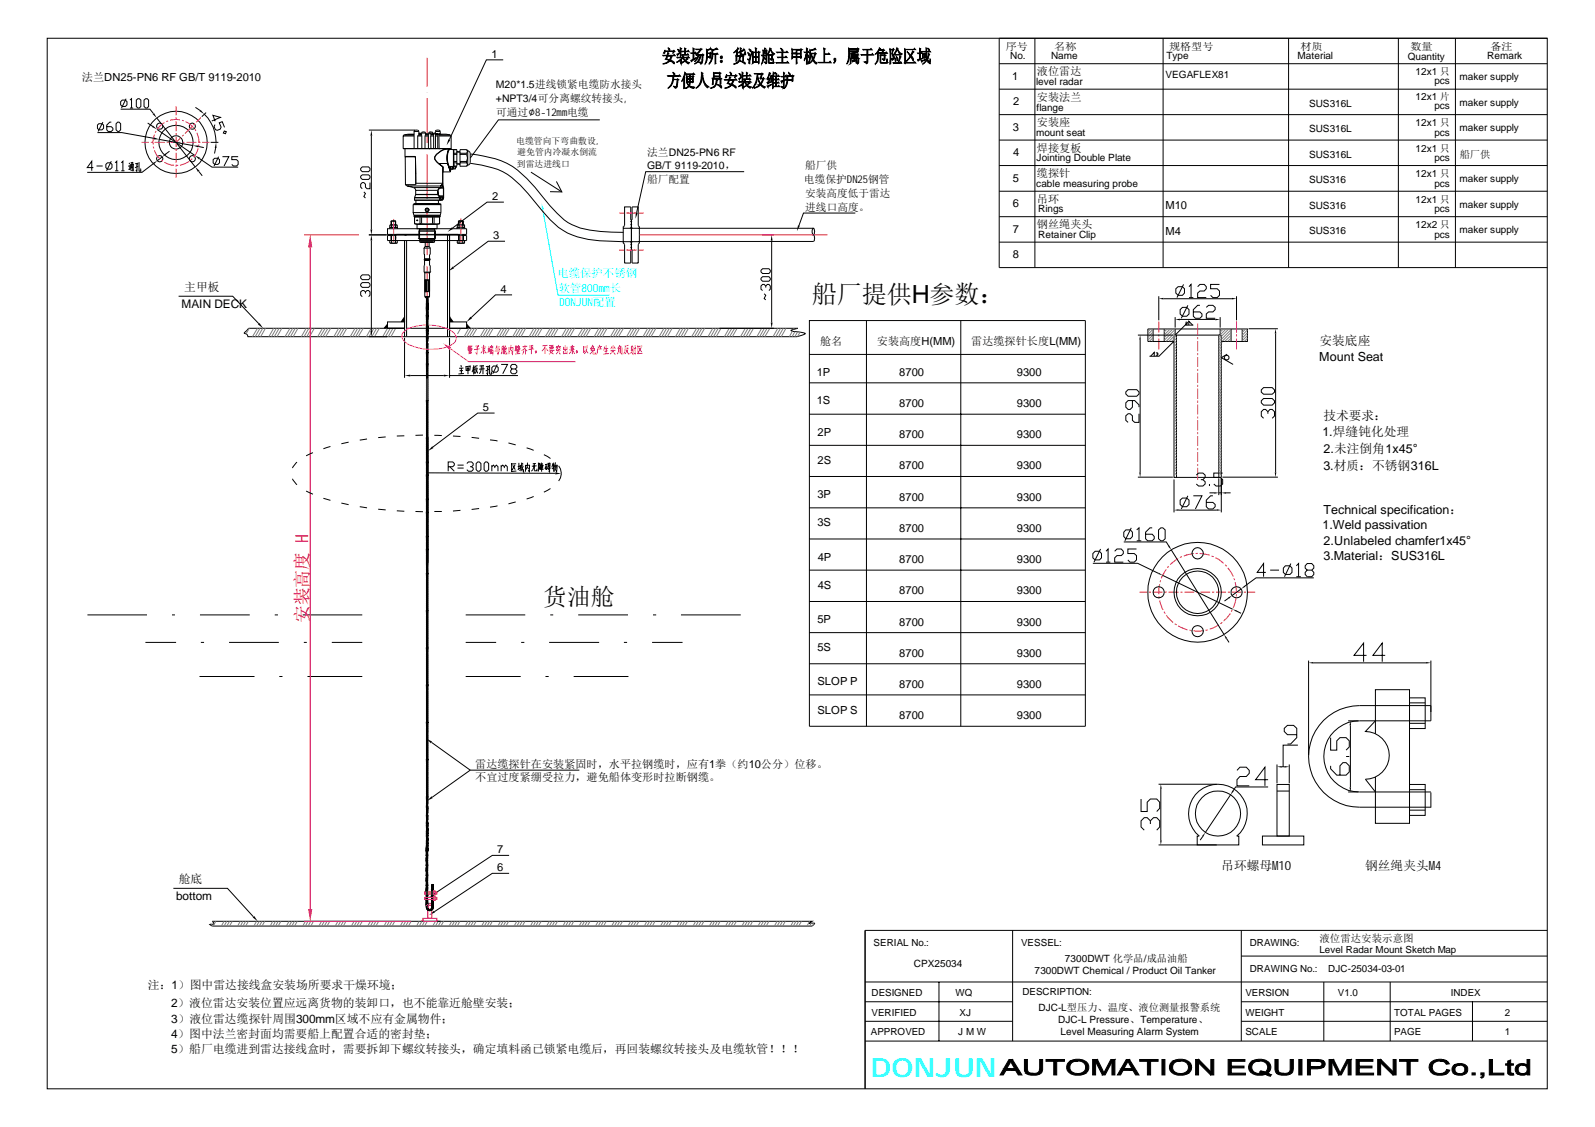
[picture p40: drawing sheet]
<svg xmlns="http://www.w3.org/2000/svg" width="297mm" height="210mm" viewBox="0 0 297 210" stroke-linecap="round" stroke-linejoin="round" font-family="sans-serif">
<defs><g id="words">
<text font-size="4.9" fill="#0ff" x="162.2" y="200.6">DONJUN</text>
<text font-size="4.7" x="151.2" y="56.4">船厂提供H参数：</text>
<text font-size="4.4" x="101.2" y="112.7">货油舱</text>
<text font-size="3.3" fill="#f00" x="57.4" y="116" transform="rotate(-90 57.4 116)">安装高度 H</text>
<g font-size="2.4">
<text x="245.7" y="64.3">安装底座</text>
<text x="246.5" y="78.2">技术要求：</text>
<text x="227.4" y="162">吊环螺母M</text>
<text x="238.1" y="162">10</text>
<text x="254.2" y="162.1">钢丝绳夹头M</text>
<text x="267.3" y="162.1">4</text>
</g>
<g font-size="2.3">
<text x="245.7" y="67.2">Mount Seat</text>
<text x="246.3" y="81.3">1.焊缝钝化处理</text>
<text x="246.5" y="87.5">3.材质：不锈钢316L</text>
<text x="246.5" y="84.4">2.未注倒角1x45°</text>
<text x="246.5" y="95.8">Technical specification：</text>
<text x="246.3" y="98.6">1.Weld passivation</text>
<text x="246.5" y="101.4">2.Unlabeled chamfer1x45°</text>
<text x="246.5" y="104.2">3.Material：SUS316L</text>
</g>
<g font-size="2.2">
<text x="33.8" y="57.4">MAIN DECK</text>
<text x="34.3" y="54.2">主甲板</text>
<text x="32.8" y="167.7">bottom</text>
<text x="33.3" y="164.5">舱底</text>
<text x="27.5" y="184.2">注：1）图中雷达接线盒安装场所要求干燥环境；</text>
<text x="31.9" y="187.5">2）液位雷达安装位置应远离货物的装卸口，也不能靠近舱壁安装；</text>
<text x="31.9" y="190.6">3）液位雷达缆探针周围300mm区域不应有金属物件；</text>
<text x="31.9" y="193.4">4）图中法兰密封面均需要船上配置合适的密封垫；</text>
<text x="31.9" y="196.1">5）船厂电缆进到雷达接线盒时，需要拆卸下螺纹转接头，确定填料函已锁紧电缆后，再回装螺纹转接头及电缆软管！！！</text>
</g>
<g font-size="2.1">
<text x="91.5" y="10.8">1</text>
<text x="187.3" y="9.3">序号</text>
<text x="196.3" y="9.3">名称</text>
<text x="217.7" y="9.3">规格型号</text>
<text x="242.2" y="9.3">材质</text>
<text x="262.7" y="9.3">数量</text>
<text x="277.6" y="9.3">备注</text>
<text x="15.2" y="15">法兰DN25-PN6 RF GB/T 9119-2010</text>
<text x="188.5" y="14.8">1</text>
<text x="193.1" y="14">液位雷达</text>
<text x="188.7" y="19.6">2</text>
<text x="193.1" y="23.5">安装座</text>
<text x="193.1" y="18.8">安装法兰</text>
<text x="188.6" y="24.3">3</text>
<text x="188.7" y="29.1">4</text>
<text x="193.1" y="28.3">焊接复板</text>
<text x="188.6" y="33.8">5</text>
<text x="193.1" y="33">缆探针</text>
<text x="91.6" y="37.3">2</text>
<text x="188.6" y="38.6">6</text>
<text x="193.1" y="37.7">吊环</text>
<text x="217" y="39">M10</text>
<text x="91.8" y="44.6">3</text>
<text x="188.6" y="43.3">7</text>
<text x="193.1" y="42.5">钢丝绳夹头</text>
<text x="217" y="43.7">M4</text>
<text x="188.6" y="48.1">8</text>
<text x="93.2" y="54.6">4</text>
<text x="152.7" y="64.2">舱名</text>
<text x="163.3" y="64.2">安装高度H(MM)</text>
<text x="180.8" y="64.2">雷达缆探针长度L(MM)</text>
<text x="152.1" y="70">1P</text>
<text x="167.5" y="70">8700</text>
<text x="189.3" y="70">9300</text>
<text x="89.9" y="76.6">5</text>
<text x="152.1" y="75.3">1S</text>
<text x="167.5" y="75.8">8700</text>
<text x="189.3" y="75.8">9300</text>
<text x="152.3" y="81.2">2P</text>
<text x="167.5" y="81.6">8700</text>
<text x="189.3" y="81.6">9300</text>
<text x="152.3" y="86.5">2S</text>
<text x="167.5" y="87.4">8700</text>
<text x="189.3" y="87.4">9300</text>
<text x="152.2" y="92.8">3P</text>
<text x="167.5" y="93.3">8700</text>
<text x="189.3" y="93.3">9300</text>
<text x="152.2" y="98.1">3S</text>
<text x="167.5" y="99.1">8700</text>
<text x="189.3" y="99.1">9300</text>
<text x="152.3" y="104.4">4P</text>
<text x="167.5" y="104.9">8700</text>
<text x="189.3" y="104.9">9300</text>
<text x="152.3" y="109.7">4S</text>
<text x="167.5" y="110.7">8700</text>
<text x="189.3" y="110.7">9300</text>
<text x="152.2" y="116">5P</text>
<text x="167.5" y="116.5">8700</text>
<text x="189.3" y="116.5">9300</text>
<text x="152.2" y="121.3">5S</text>
<text x="167.5" y="122.3">8700</text>
<text x="189.3" y="122.3">9300</text>
<text x="152.2" y="127.6">SLOP P</text>
<text x="167.5" y="128.2">8700</text>
<text x="189.3" y="128.2">9300</text>
<text x="152.2" y="132.9">SLOP S</text>
<text x="167.5" y="134">8700</text>
<text x="189.3" y="134">9300</text>
<text x="88.5" y="143.1">雷达缆探针在安装紧固时，水平拉钢缆时，应有1拳（约10公分）位移。</text>
<text x="88.5" y="145.4">不宜过度紧绷受拉力，避免船体变形时拉断钢缆。</text>
<text x="92.6" y="158.9">7</text>
<text x="92.6" y="162.3">6</text>
</g>
<g font-size="2.1" fill="#0ff">
<text x="103.8" y="51.6">电缆保护不锈钢</text>
<text x="104" y="54.3">软管800m长</text>
<text x="104.1" y="57">DONJUN配置</text>
<text x="112.5" y="54.3">m</text>
</g>
<g font-size="2">
<text x="92.4" y="21.5">可通过∅8-12m电缆</text>
<text x="104.7" y="21.5">m</text>
<text x="120.5" y="29.1">法兰DN25-PN6 RF</text>
<text x="120.5" y="34.1">船厂配置</text>
<text x="149.7" y="34.1">电缆保护DN25钢管</text>
<text x="149.9" y="31.6">船厂供</text>
<text x="149.9" y="36.8">安装高度低于雷达</text>
<text x="150" y="39.3">进线口高度。</text>
</g>
<g font-size="1.9">
<text x="188.1" y="11.1">No.</text>
<text x="195.7" y="11.1">Name</text>
<text x="217.2" y="11.1">Type</text>
<text x="241.6" y="11.1">Material</text>
<text x="262.2" y="11.1">Quantity</text>
<text x="277" y="11.1">Remark</text>
<text x="92.3" y="16.3">M20*1.5进线锁紧电缆防水接头</text>
<text x="192.9" y="15.8">level radar</text>
<text x="217" y="14.6">VEGAFLEX81</text>
<text x="263.6" y="13.9">12x1 只</text>
<text x="267.2" y="15.7">pcs</text>
<text x="271.8" y="14.9">maker supply</text>
<text x="92.4" y="18.9">+NPT3/4可分离螺纹转接头,</text>
<text x="193" y="20.6">flange</text>
<text x="243.8" y="19.9">SUS316L</text>
<text x="263.6" y="18.6">12x1 片</text>
<text x="263.6" y="23.5">12x1 只</text>
<text x="267.2" y="20.4">pcs</text>
<text x="271.8" y="19.7">maker supply</text>
<text x="192.9" y="25.3">mount seat</text>
<text x="243.8" y="24.6">SUS316L</text>
<text x="243.8" y="29.4">SUS316L</text>
<text x="263.6" y="28.3">12x1 只</text>
<text x="267.2" y="25.3">pcs</text>
<text x="271.8" y="24.4">maker supply</text>
<text x="271.9" y="29.4">船厂供</text>
<text x="120.5" y="31.5">GB/T 9119-2010，</text>
<text x="193" y="34.8">cable measuring probe</text>
<text x="193" y="30.1">Jointing Double Plate</text>
<text x="243.8" y="34.1">SUS316</text>
<text x="263.6" y="33">12x1 只</text>
<text x="267.2" y="34.8">pcs</text>
<text x="267.2" y="30.1">pcs</text>
<text x="271.8" y="33.9">maker supply</text>
<text x="193.3" y="39.6">Rings</text>
<text x="243.8" y="38.8">SUS316</text>
<text x="263.6" y="37.8">12x1 只</text>
<text x="267.2" y="39.6">pcs</text>
<text x="271.8" y="38.7">maker supply</text>
<text x="193.3" y="44.3">Retainer Clip</text>
<text x="243.8" y="43.6">SUS316</text>
<text x="263.6" y="42.5">12x2 只</text>
<text x="267.2" y="44.3">pcs</text>
<text x="271.8" y="43.4">maker supply</text>
<text x="198.3" y="179.1">7300DWT 化学品/成品油船</text>
<text x="245.7" y="175.5">液位雷达安装示意图</text>
<text x="170.2" y="180.1">CPX25034</text>
<text x="192.7" y="181.4">7300DWT Chemical / Product Oil Tanker</text>
<text x="193.4" y="188.2">DJC-L型压力、温度、液位测量报警系统</text>
<text x="197.1" y="190.5">DJC-L Pressure、Temperature、</text>
<text x="197.5" y="192.8">Level Measuring Alarm System</text>
</g>
<g font-size="1.8">
<text x="162.7" y="176.2">SERIAL No.:</text>
<text x="190.1" y="176.2">VESSEL:</text>
<text x="232.7" y="176.2">DRAWING:</text>
<text x="245.7" y="177.6">Level Radar Mount Sketch Map</text>
<text x="162.3" y="185.5">DESIGNED</text>
<text x="178" y="185.5">WQ</text>
<text x="190.4" y="185.3">DESCRIPTION:</text>
<text x="231.9" y="185.5">VERSION</text>
<text x="232.7" y="181.1">DRAWING No.:</text>
<text x="247.3" y="181">DJC-25034-03-01</text>
<text x="249.2" y="185.4">V1.0</text>
<text x="270.2" y="185.5">INDEX</text>
<text x="162.3" y="189.2">VERIFIED</text>
<text x="178.7" y="189.2">XJ</text>
<text x="231.9" y="189.2">WEIGHT</text>
<text x="259.6" y="189.2">TOTAL PAGES</text>
<text x="280.2" y="189.2">2</text>
<text x="162.2" y="192.8">APPROVED</text>
<text x="178.5" y="192.8">J M W</text>
<text x="231.9" y="192.8">SCALE</text>
<text x="259.6" y="192.8">PAGE</text>
<text x="280.2" y="192.8">1</text>
</g>
<g font-size="1.7">
<text x="96.1" y="26.8">电缆管向下弯曲敷设,</text>
<text x="96.3" y="28.9">避免管内冷凝水倒流</text>
<text x="96.3" y="31.1">到雷达进线口</text>
</g>
</g></defs>
<g fill="none" stroke="#000" stroke-width=".19">
<path d="M8.8 7.1h279.3v195.7h-279.3zM93.7 11.1h-3.1l-6.9 14.9M186.1 11.9h102M186.1 16.6h102M192.7 7.1v42.7M216.6 7.1v42.7M240 7.1v42.7M260.4 7.1v42.7M271 7.1v42.7M288.1 7.1h-102v42.7M67.2 32.8l.3-.2h1.2l.2 .2v.3l-.2 .3h-1.2l-.3-.3zM67.5 31.1h1.2l.2 .3v.3l-.2 .3h-1.2l-.3-.3v-.3z"/>
<path d="M67.8 35.7l.3 .3-.3 .6 .3 .3M68.7 24.2h9.1l.2 .3M68.9 34v1.2h-.5l-.3-.3v-.6l-.3-.3h-.3l-.3 .3v.6l.3 .3M69.2 25.3v17.4M75.1 25.3v2.4h8.9M75.1 27.7h2M75.1 25.3h2M75.3 25.1l-.2 .2M75.3 25.1h1.8M75.4 29.1l.1 .1M75.4 29.1h1.9M75.4 27.7v1.4"/>
<path d="M75.5 29.2h1.8M75.5 29.2v5.2M75.5 34.4l.3 .2M75.5 34.4h1.9M75.8 34.6l1.2 .3M75.8 34.6h6.2l.1 .3M76.9 38.1h5.2M76.9 38.1v1.5M77 34.9l.2 .2 .2 .3M77 34.9h5.1M77.1 38l-.2 .1M77.1 38h4.9"/>
<path d="M77.1 27.7h.7M77.1 25l-1.8 .1M77.1 27.7h.1M77.2 37.3h5M77.2 36.8v.5M77.2 36.8h4.7M77.2 37.3h4.7M77.3 29.1v.1M77.3 29.1l.1 .2zM77.3 29.2h.1M77.3 27.6v.1M77.4 24.2l-.3 .3"/>
<path d="M77.4 32.3h.1M77.4 35.4v.9M77.4 36.3h4.2M77.4 36.2l4.2 .1M77.4 35.4h4.1M77.4 36.3l-.2 .5M77.4 34.3v.1M77.5 34.1l-.1-4.8v5.1M77.5 34.1h5M77.5 37.3v.6M77.5 34.1l-.1 .2M77.8 25.3h.8"/>
<path d="M78 25.1l-.2 .2v2.4h6.2v-2.4M78 25.1h.5M78 24.5h-.9v3.2M78 25.1h.1M78 24.5v.6M78.2 24.8l-.2 .1h.3M78.2 24.8l.1 .1M78.2 24.7v.1M78.3 24.9l.2 .1h-.5M78.5 24.8a.4 .4 0 0 1 .4-.2 .4 .4 0 0 1 .3 .2M78.5 24.8l.1 .5M78.5 24.8h.7"/>
<path d="M78.6 25.3v2.4M79.1 39.1h.9M79.1 25.3h.7M79.1 25.3v2.4M79.2 24.9h.1M79.2 25h.6M79.2 25.1h.6M79.2 24.9h.6M79.2 24.8v.3M79.2 25.1l-.1 .2M79.2 24.7l.1 .2M79.3 38.8h.5l.1 .3-.1 .2h-.5z"/>
<path d="M79.8 24.9l.2-.2 .2 .2M79.8 24.9v2.8M79.8 24.9h.4M79.9 24.7l.4-.1 .2 .2M80.2 24.8h.3M80.2 25.3h.6M80.2 25.3v2.4M80.2 25h.5M80.2 25.1h.5M80.2 24.9v.4M80.5 24.8v.2M80.8 25.3v2.4"/>
<path d="M80.9 24.8l-.2 .1M80.9 24.8l.2 .1M80.9 24.7v.1M81.1 24.9h-.4l.1 .4M81.1 24.5l.2-.3h.4l.3 .3M81.1 24.9l.4 .1zM81.1 25.3h.4M81.1 25.1h.4M81.1 24.9h.4M81.1 24.9v2.8M81.1 24.5v.4M81.1 24.5h.9"/>
<path d="M81.2 24.9h.1M81.5 24.9h.1M81.5 35.4l.1 .8v-.7M81.5 35.4l.1 .1M81.6 36.3l.2 .3M81.6 36.2h.1M81.6 36.2v.1M81.6 36.2l.2 .3M81.6 24.9l-.1 .1M81.6 24.9l.1 .1M81.6 24.9h.1M81.6 37.3v.6"/>
<path d="M81.7 30.5l.8 .6v3.3M81.7 30.5l.8 .5M81.7 30.5h.1M81.7 25h-.2v2.7M81.7 25v2.7M81.7 24.9l1.3 .1M81.7 25.1h2.1M81.8 36.5h.8M81.8 36.5h.1M81.8 36.5v.1M81.8 25.3h2.2M81.8 36.5l.1 .3-.1-.2"/>
<path d="M81.8 36.5h.8v.4M81.9 36.8v.5h.3M81.9 36.8v.5M81.9 24.9v.1M82 24.5v.5M82 35.1v-.2l-.3 .2-.2 .3M82 35.1l-.3 .1-.1 .3M82 38l.1 .1M82.1 36.8h.2v.3h-.2zM82.1 34.9l-.1 .2M82.1 35h.1M82.1 39.6h-5.2l.2 .5h4.9"/>
<path d="M82.1 39.6l-.1 .5M82.1 38.1v1.5M82.2 34.9l.3-.3 .1 .3M82.2 34.9h-.1M82.2 34.9v.1M82.2 35h.4M82.3 34.4l-.3 .2 .3-.2M82.5 34.3h.1M82.5 34.4l.1 .5M82.5 34.1v.1M82.5 34.4l-.3 .5M82.5 34.1l-.2 .3 .1-.1"/>
<path d="M82.5 34.4v.2M82.5 34.3v.1M82.5 31.1v3l-.2 .3 .2-.3M82.5 31v.1M82.5 31v1.1M82.5 31.1h.1M82.6 34.9l-.4 .1M82.6 36.9l-.1 .3-.3 .1M82.6 34.9v2M82.6 36.9h.1M82.6 36.9l-.2 .4h-.2M82.6 35v1.5"/>
<path d="M83 27.7a2.93 2.93 0 0 0-2.1 1.7l.1 .3 .7 .8M83 27.7l.7 .1M83 27.7l.1 .1M83 24.9v.1M83 25l.8 .1M83.1 27.8a2.87 2.87 0 0 0-2.1 1.6l.3 .7 .4 .4M83.1 27.8h.8h-.2M83.4 30.4l-1.7 .1M83.6 28l.1-.2 .7 .1v3.1h-.7a3.1 3.1 0 0 1-.1-3zM83.7 27.8a4.2 4.2 0 0 0 .2 4.2l-.5-1.6M83.7 27.8a2.74 2.74 0 0 0-.3 2.6M83.7 27.7v.1"/>
<path d="M83.8 27.8h-.2a3.5 3.5 0 0 0 0 3.2h.2M83.8 25.1l.2 .2M83.8 31.5h.2M83.8 31.7l.1 .1zM83.8 31v.5h.1M83.9 31.6h.1M83.9 31.7v.3h-1.4M83.9 31l.1 .5M83.9 31.5v-.5v.6M84 31.5l-.1 .1M84.2 31.2v-.2v.5h-.2M84.4 27.9h.7v.4h.6"/>
<path d="M84.5 31.5h-.1v-.5v.5h-.2M84.5 30.3h.6v.3M84.5 28.8h.6v1.3M84.5 27.9v3.6M84.5 30.1h.6M84.8 31v.5h-.3M84.9 31.1h.1M84.9 31.1l-.1 .4M84.9 31v.2v-.1M85.1 30.6v.4h-.7M85.1 30.6h.6v.3M85.1 28.3v.2h-.6"/>
<path d="M85.1 28.5v.3M85.1 30.1v.2M85.1 30.5h.6M85.1 28.3h.6M85.7 27.9h1.2zM85.7 31h1.2zM85.7 28.3v.2h1.2M85.7 28.5v.3h1.2M85.7 30.3h1.2M85.7 30.1h1.2M85.7 27.9v.4M85.7 28.8v1.8"/>
<path d="M86.9 27.9l.2 .2v2.6M86.9 28.8l.2 .6-.2 .7M86.9 27.9l.2 .3-.2 .3M86.9 30.3l.2 .3-.2 .4M86.9 27.8v.1M86.9 28.5v.3M86.9 30.1v.2M86.9 30.9v.1M87.1 28.1l.5 .4v1.8l-.3 .4h-.2M87.1 30.7l-.2 .3M93.8 37.6h-3.1l-6.5 4.9M186.1 35.6h102"/>
<path d="M186.1 21.4h102M186.1 26.1h102M186.1 30.8h102M33.3 55.2h10l4.9 5.1M67.5 52.6h1.2l.2 .3v.3l-.2 .3h-1.2l-.3-.3v-.3zM67.5 51.2h1.2l.2 .3v.3l-.2 .3h-1.2l-.3-.3v-.3zM68.1 54.7v-.3l-.3-.3h-.3l-.3 .3v.6l.3 .3M68.1 54.4l.3-.3h.3l.2 .3v.6l-.2 .3M68.7 43.7h5M69.2 44.8v16.9M72.2 60h3.1v1.1h-3.1zM72.2 42.6h14.7v1.1h-14.7z"/>
<path d="M72.2 43.9h1.5l.2-.2h11.3l.2 .2h1.5v.9h-14.7zM72.5 42.6v-.2h1.5v.2M72.6 44.8h.3v.5h-.3zM72.6 45.3h1.3M72.7 41.9h-.1M72.8 43.7v1.1M72.9 41.1l-.1 .1h.9M72.9 41.1v.8M72.9 41.1h.7M72.9 44.8h.7v.5M72.9 45.3h.7M73.6 41.9v.4h-.7"/>
<path d="M73.6 41.9h-.7v.4h-.3v-.4h1.4v.4h-.4M73.6 41.1v.8M73.6 43.7v1.1M73.6 41.1l.1 .1M73.7 41.2v.7M73.7 43.7v1.1M73.9 44.8h.1v.5h-.4M73.9 43.7h4.1zM73.9 41.9h.1M73.9 43.7h4.1M74.7 60l.6-1v1M75.3 44.8v17.9"/>
<path d="M75.7 44.8v17.9M77.1 40.3l.1 1.4M77.1 40.1v.2h4.9M77.2 41.7h1M77.2 41.7l.5 .1M77.6 41h.2zM77.7 41.8h3.7v.8h-3.7zM78 42.6h3M78.1 42.6v1.9M78.2 45.1h2.7M78.2 44.6v.5M78.2 40.4h-1v1.3"/>
<path d="M78.2 40.4v1.3h.3M78.2 40.4h2.6M78.5 41.7h2M78.5 40.4v1.3M79 50.7h1.1l-.1 .1M79 50.7l.1 .1M79 46.2l.1 2M79.1 48.4h.1M79 48.4h.2M79.1 48.5l-.1 2.2M79.1 55.2l.1 .2h.7l.1-.2M79.1 52.2h.2"/>
<path d="M79.1 50.8h.9M79.1 48.3v.1M79.1 50.8v4.4M79.1 55.2h.9M79.2 45.1v.8M79.2 48.4h.2h-.1M79.2 48.4h-.1h.2M79.2 48.3v.1M79.3 48.3v.1M79.3 52.2h-.2v2.1M79.3 52.2v2.1h-.2M79.4 52.2h.3v2.1l-.2 .1-.1-.1z"/>
<path d="M79.4 52.2h.3M79.4 55.4v.3M79.4 48.3l-.1 .1M79.6 55.4l-.1 .2M79.6 55.4l-.1 .3M79.6 55.4h.1M79.6 55.4l-.1 .4M79.7 48.3l-.3 .1h.7v-.2h-1.1v.3h1.1v-.2M79.7 55.4l-.1 .4 .1-.4M79.8 52.2v2.1h.2h-.9M79.8 52.2h.2zM79.8 48.3v.1"/>
<path d="M79.9 45.1v.8M80 48.3v.1M80 48.5l.1 2.2M80 50.8v4.4M80.1 46.2h-1.1l.1-.3h.9l.1 .3-.1 2h-.5M80.5 40.4v1.3M80.5 41.7h.3M80.8 40.4h1.1v1.3l-.5 .1M80.8 40.4v1.3M80.9 42.9h-2.8l-.1 .2M80.9 42.9l.2 .2v1.3M80.9 42.9v2.2"/>
<path d="M81 42.6l-.1 .3M81.1 42.6h-.1M81.1 43.7h4.1zM81.1 44.4h-3.1l.2 .2M81.1 43.1h-3.1v1.3M81.1 43.7h4.1M81.1 44.4l-.2 .2h-2.7M81.9 40.4h.1M82 40.1l-.1 .3v1.3h-1.1M83.3 43.7v19v-19h.4v19v-19M83.7 60h3.2v1.1h-3.2zM83.7 59l.7 1"/>
<path d="M85.1 42.6v-.2h1.5v.2M85.2 41.9v.4l.1 .1M85.2 45.3v-.5h.3v.5M85.2 41.9h1.3M85.2 41.9h.1M85.2 45.2v.1M85.2 45.3h.3M85.2 45.3h1.3M85.3 42.3h.2M85.4 41.2v.7M85.4 43.7v1.1M85.5 41.1v.8"/>
<path d="M85.5 41.1h.7M85.5 41.1l-.1 .1M85.5 41.9v.4h.7M85.5 41.9h.7M85.5 43.7v1.1h.7v.5M85.5 45.3h.7M86.2 41.9v.4h.2M86.2 41.1l.1 .1h-.9M86.2 41.1v.8M86.2 45.3h.3M86.2 43.7v1.1M86.3 41.2v.7"/>
<path d="M86.3 43.7v1.1M86.4 44.8h.1v.5M86.4 41.9h.1M86.5 41.9v.4l-.1 .1M86.5 41.9h.1M86.5 45.2v.1M94.1 44.9h-3.2l-6.5 4.9M95.4 54.9h-3.1l-4.6 4.3M186.1 40.4h102M186.1 45.1h102M68.7 62.7h3.4M72.2 60.4l-.7 .7"/>
<path d="M75.3 61.1h-29l-.8 1a.64 .64 0 0 1 .7 .6h29.5M75.7 61.1h3.7M75.7 62.7h3.7M79.4 67.7v.2M79.4 67.7v.4M79.4 74.6v.4M79.4 63.9v.4M79.4 65.6v.5M79.5 63.9l-.1 .6M79.5 68.2l-.1 .9M79.5 67.7l-.1 .6M79.5 71.8l-.1 .7"/>
<path d="M79.5 72.6l-.1 .7M79.5 71l-.1 .7M79.5 74.6l-.1 .6M79.5 79.3l-.1 .9M79.5 79.7l-.1 .7M79.5 64l-.1 .7M79.5 65.6l-.1 .9M79.5 64.2l-.1 .7M79.6 67.8l-.1 .3M79.6 68.4l-.2 .9M79.6 69.2l-.2 .8M79.6 69.9l-.2 .9"/>
<path d="M79.6 73.5l-.1 .2M79.6 71.3l-.1 .3M79.6 72.8l-.1 .2M79.6 73l-.1 .1M79.6 72l-.1 .4M79.6 74.3l-.2 .4M79.6 74.6l-.2 .8M79.6 73.7l-.1 .2M79.6 75.5l-.1 .2M79.6 77.1l-.1 .1M79.6 76.3l-.1 .2M79.6 77.8l-.2 .8"/>
<path d="M79.6 78.6l-.1 .1M79.6 64.2l-.2 1M79.6 67l-.1 .2M79.6 66.4l-.1 .2M79.6 67.2l-.1 .1M79.6 64.2l-.1 .2M79.6 64.5l-.1 .3M79.6 65.1l-.1 .3M79.6 64.8l-.1 .3M79.6 74.6l-.1 .3M79.6 65.6l-.1 .4M79.7 67.7l-.2 .6"/>
<path d="M79.7 61.1h3.6M79.7 74.6l-.3 1.2M79.7 65.6l-.3 1.3M79.7 72.7l-.3 1.5M79.7 68.1l-.3 1.7M79.7 68.5l-.3 1.7M79.7 64.1l-.3 1.8M79.7 72.9l-.3 2M79.7 68.3l-.2 .8M79.7 67.7l-.2 .8M79.7 67.2l-.1 .9M79.7 66.9l-.3 1.6"/>
<path d="M79.7 67.1l-.3 1.6M79.7 67.7l-.3 1.7M79.7 69.7l-.3 1.6M79.7 69.3l-.3 1.7M79.7 69.1l-.3 1.5M79.7 68.9l-.3 1.5M79.7 67.6l-.1 .7M79.7 71l-.3 1.7M79.7 70.4l-.1 .6M79.7 70.2l-.3 1.7M79.7 71.1l-.1 .7M79.7 71.3l-.3 1.7"/>
<path d="M79.7 72.1l-.3 1.7M79.7 71.9l-.1 .7M79.7 71.7l-.3 1.7M79.7 70.6l-.3 1.7M79.7 69.8l-.3 1.7M79.7 70l-.1 .7M79.7 72.5l-.3 1.5M79.7 73.3l-.3 1.4 .3-1.3M79.7 73.6l-.2 1M79.7 65.8v-.2l-.2 .8M79.7 74.7v-.1l-.3 1.4M79.7 74.4v.3"/>
<path d="M79.7 74.2l-.1 .5M79.7 74l-.1 .7M79.7 79.4l-.2 1.2M79.7 74.9l-.3 1.7M79.7 75.4l-.3 1.7M79.7 75.2l-.3 1.6M79.7 74.6l-.3 1.8M79.7 76.4l-.3 1.7M79.7 76l-.3 1.5M79.7 75.6l-.3 1.7M79.7 76.2l-.3 1.7M79.7 77.7l-.3 1.7"/>
<path d="M79.7 77.1l-.3 1.7M79.7 77.9l-.3 1.7M79.7 78.5l-.2 1M79.7 79l-.1 .7M79.7 78.6l-.3 1.9M79.7 78.3l-.3 1.5M79.7 77.5l-.3 1.5M79.7 76.8l-.3 1.5M79.7 76.9l-.3 1.6M79.7 79.2l-.2 1M79.7 80l-.3 1.6 .1-.4M79.7 79.8l-.1 .6"/>
<path d="M79.7 63.9l-.3 1.6M79.7 63.9l-.2 .7M79.7 64.3l-.3 1.5 .2-.6M79.7 64.5l-.3 1.3M79.7 64.9l-.2 .9M79.7 65.5v.3M79.7 65.2l-.1 .6M79.7 65.1l-.1 .7M79.7 66.1l-.3 1.5M79.7 66.3l-.3 1.7M79.7 65.9l-.3 1.6M79.7 65.7l-.3 1.5"/>
<path d="M79.7 66.7l-.3 1.5M83.7 61.1h64.9l-1.3 .5 2.4 .4 .3 .2-1.6 .5h-68.7M86.9 60.4l.7 .7M92.1 76.9h-3.1l-8.4 6.4M79.4 88.4v.3M79.4 82.1l.1-.6-.1 .7M79.4 81.5v.5M79.4 88.4v.5M79.4 95.3v.5M79.4 86v.5M79.4 92.9v.5M79.4 99.8v.5"/>
<path d="M79.5 80.8l-.1 1M79.5 99.1l-.1 1M79.5 80.4l-.1 .7M79.5 80.1l-.1 .8M79.5 81.9l-.1 .7M79.5 87.2l-.1 .8M79.5 83.2l-.1 .7M79.5 82.6l-.1 .7M79.5 82.4l-.1 .8M79.5 84l-.1 .7M79.5 83.4l-.1 .7M79.5 84.1l-.1 .8"/>
<path d="M79.5 85.7l-.1 .6M79.5 85.9l-.1 .8M79.5 86.2l-.1 .7M79.5 86.4l-.1 .9M79.5 85.5l-.1 .7M79.5 84.9l-.1 .7M79.5 84.7l-.1 .7M79.5 85.5l-.1 .6 .2-.6M79.5 88.4l-.1 .9M79.5 88.1l-.1 .6M79.5 87.9l-.1 .6M79.5 88.3l-.1 .2"/>
<path d="M79.5 88.1l-.1 .4M79.5 89.7l-.1 .7M79.5 89l-.1 .7M79.5 91.2l-.1 .8M79.5 90.5l-.1 .7M79.5 90.7l-.1 .8M79.5 89.2l-.1 .8M79.5 92.6l-.1 .7M79.5 92l-.1 .7M79.5 92.8l-.1 .8M79.5 93l-.1 .8M79.5 93.5l-.1 .8"/>
<path d="M79.5 92.2l-.1 .9M79.5 91.5l-.1 .8M79.5 95.5l-.1 .7M79.5 95.1l-.1 .4M79.5 97l-.1 .9M79.5 96.8l-.1 .8M79.5 96.3l-.1 .8M79.5 97.6l-.1 .7M79.5 97.8l-.1 .9M79.5 99.5l-.1 .9M79.5 98.7l-.1 .9M79.5 99.3l-.1 .7"/>
<path d="M79.5 99.8l-.1 .8M79.5 98.6l-.1 .7M79.5 85.9l-.1 .2M79.5 86l-.1 .6M79.5 93.5l-.1 .6M79.6 92l-.2 1.2M79.6 82.8l-.1 .2M79.6 82.3l-.1 .2M79.6 82.6l-.1 .3M79.6 82.4l-.1 .2M79.6 84.2l-.1 .1 .1-.1M79.6 84l-.1 .2"/>
<path d="M79.6 83.2l-.1 .2M79.6 83l-.1 .2M79.6 83.6l-.1 .2M79.6 83.4l-.1 .2M79.6 83.8l-.1 .2M79.6 87.4l-.2 1.1M79.6 84.3l-.1 .3M79.6 85.9l-.2 .9M79.6 85.1l-.1 .2M79.6 84.7l-.1 .2M79.6 84.6l-.1 .1M79.6 85.3l-.1 .2"/>
<path d="M79.6 86.6l-.2 1.2M79.6 87.9l-.2 1M79.6 88.2l-.1 .2M79.6 94.1l-.2 1M79.6 89.8l-.2 1M79.6 89.2l-.1 .2M79.6 89.5l-.1 .3M79.6 89l-.1 .2M79.6 89.4l-.1 .2M79.6 91.1l-.1 .2M79.6 90.9l-.1 .2M79.6 90.1l-.1 .3"/>
<path d="M79.6 89.9l-.1 .2M79.6 90.5l-.1 .2M79.6 90.3l-.1 .2M79.6 90.7l-.1 .2M79.6 93.6l-.2 1M79.6 91.3l-.1 .2M79.6 91.7l-.1 .2M79.6 91.8l-.1 .2M79.6 91.5l-.1 .2M79.6 93.7l-.2 1.1M79.6 92.8l-.1 .2M79.6 92.6l-.2 .4"/>
<path d="M79.6 92.9l-.1 .4M79.6 94.5l-.2 1M79.6 95.1l-.2 .4M79.6 94.8l-.2 1.1M79.6 94.7l-.2 .8M79.6 95.3l-.1 .3M79.6 96.3l-.2 1.1M79.6 95.6l-.2 1M79.6 96.1l-.1 .2M79.6 96.5l-.1 .2M79.6 95.9l-.2 .9M79.6 96.3l-.1 .1"/>
<path d="M79.6 98l-.1 .2M79.6 97.8l-.2 1.1M79.6 97l-.2 1.1M79.6 96.9l-.1 .2M79.6 97.3l-.1 .2M79.6 97.6l-.1 .2M79.6 98.2l-.1 .2M79.6 98.9l-.1 .3M79.6 98.6l-.1 .2M79.6 98.8l-.1 .2M79.6 98.4l-.1 .2M79.6 99.2l-.2 .8 .2-.7"/>
<path d="M79.6 99.7l-.1 .2M79.6 99.5l-.2 .5M79.6 99.8l-.1 .3M79.6 86.9l-.1 .2M79.6 93.7l-.1 .1M79.6 95.9l-.1 .2M79.6 81.5l-.1 .3M79.6 86l-.1 .3M79.6 88.4l-.2 1.1M79.6 99.8l-.2 1.3M79.6 92.9v.2M79.7 81.5l-.3 1.4"/>
<path d="M79.7 86.1v-.3l-.2 .8M79.7 88.4l-.2 .6M79.7 92.9l-.2 .8M79.7 95.3l-.2 .6M79.7 99.8l-.2 .7M79.7 86l-.1 .4M79.7 84.3l-.3 1.9M79.7 93.6l-.3 2M79.7 81.6v-.1l-.2 .8M79.7 86.1v-.1l-.3 1.5M79.7 88.5v-.1l-.1 .6M79.7 92.9v.1"/>
<path d="M79.7 95.5v-.2l-.1 .6M79.7 100v-.2l-.2 .8M79.7 80.2l-.3 1.4M79.7 80.5l-.1 .7M79.7 80.7l-.3 1.7M79.7 81.3v.3M79.7 81.1l-.1 .5M79.7 80.9l-.1 .7M79.7 86.2l-.2 1.1M79.7 82l-.3 1.7M79.7 82.2l-.1 .9M79.7 81.8l-.1 .7"/>
<path d="M79.7 81.6l-.1 .7M79.7 83.5l-.3 1.7M79.7 82.7l-.3 1.8M79.7 82.9l-.1 .9M79.7 82.5l-.1 .7M79.7 83.3l-.1 .7M79.7 84.8l-.1 .7M79.7 85l-.2 .9M79.7 85.6l-.2 .9M79.7 84.5l-.1 .8M79.7 84l-.1 .8M79.7 83.7l-.2 1"/>
<path d="M79.7 85.2l-.1 .9M79.7 84.3l-.2 .8M79.7 86.5l-.3 1.7M79.7 86l-.2 1M79.7 86.7l-.2 1.2M79.7 87.2l-.1 .9M79.7 87.5l-.2 1.1M79.7 87l-.2 1.1M79.7 88.2v.3M79.7 88l-.1 .5M79.7 87.8l-.1 .7M79.7 93.4l-.2 1"/>
<path d="M79.7 88.7l-.1 .9M79.7 89.3l-.3 1.7M79.7 88l-.1 .8M79.7 89.1l-.1 .7M79.7 88.5l-.3 1.8M79.7 90.3l-.1 .8M79.7 89.5l-.1 .9M79.7 90l-.3 1.8M79.7 89.8l-.1 .8M79.7 88.4l-.1 .6M79.7 91.5l-.3 1.5 .2-.8M79.7 91l-.1 .9"/>
<path d="M79.7 91.8l-.1 .8M79.7 92.1l-.2 .9M79.7 92.9l-.1 .8M79.7 92.7l-.1 .7M79.7 92.3l-.3 1.7M79.7 91.4l-.1 .7M79.7 90.6l-.1 .7M79.7 90.8l-.3 1.8M79.7 93.1l-.2 1M79.7 93.8l-.1 .8M79.7 94l-.2 1.2M79.7 94.3l-.3 1.7"/>
<path d="M79.7 94.6l-.1 .8M79.7 95.2v.3M79.7 95l-.1 .5M79.7 94.8l-.1 .8M79.7 95.6l-.1 .7M79.7 96.2l-.1 .7M79.7 96l-.2 .9M79.7 94.9l-.1 .7M79.7 95.8l-.1 .9M79.7 95.4l-.1 .8M79.7 96.6l-.2 1M79.7 97.3l-.3 1.8"/>
<path d="M79.7 97l-.1 .7M79.7 96.4l-.1 .7M79.7 97.1l-.1 .7M79.7 95.1l-.1 .8M79.7 98.7l-.1 .7M79.7 97.9l-.1 .7M79.7 99.2l-.1 .8M79.7 99.6l-.1 .9M79.7 99.4l-.1 .7M79.7 98.5l-.1 .7M79.7 98.9l-.1 .9M79.7 98.1l-.1 .9"/>
<path d="M79.7 97.7l-.1 .7M79.7 99.9l-.1 .8M79.7 84.7l-.1 .6M79.7 85.6l-.1 .5M79.7 86.5l-.1 .8M79.7 92.7v.3M79.7 92.6l-.1 .4M79.7 93.8l-.1 .6M79.7 92.9l-.1 .6M79.7 99.7v.3M79.7 99.5l-.1 .5M16.3 114.5h11.1"/>
<path d="M27.1 119.6h5.7M32 114.5h.6M37.2 114.5h9.3M37.4 119.6h.6M42.7 119.6h9.2M51.2 114.5h.6M56.4 114.5h11.1M56.6 119.6h.5M61.8 119.6h5.7M79.4 106.8v.4M79.4 113.7v.4M79.5 119.9l-.1 1"/>
<path d="M79.5 107.5l.2-.7-.3 1.6M79.5 101l-.1 .9M79.5 100l-.1 .8M79.5 100.6l-.1 .7M79.5 101.4l-.1 .6M79.5 100.8l-.1 .9M79.5 102.3l-.1 .8M79.5 101.8l-.1 .6M79.5 102.2l-.1 .2M79.5 102.3l-.1 .6M79.5 103.4l-.1 .7M79.5 104.7l.1-.1-.1 .1"/>
<path d="M79.5 104.2l-.1 .7M79.5 101.7l-.1 .7M79.5 106.8l-.1 .6M79.5 113.7l-.1 .8M79.5 119.6l-.1 .6M79.6 101.2l-.2 1.3 .2-.9M79.6 100.6l-.1 .3M79.6 101.1l-.1 .1M79.6 100.8l-.1 .3M79.6 101.8l-.2 .6M79.6 102l-.2 .8v-.5M79.6 102.7l-.2 1"/>
<path d="M79.6 103.6l-.1 .2M79.6 103.1l-.1 .1M79.6 103.2l-.1 .2M79.6 105l.1-.7-.3 1.5M79.6 104.7l-.2 .9M79.6 104l-.1 .2M79.6 103.8l-.2 .8M79.6 104.4l-.2 1M79.6 104.2l-.2 1M79.6 105.1l-.2 1.1M79.6 104.2l-.1 .2M79.6 105.3l-.1 .2"/>
<path d="M79.6 106.8l-.2 .8M79.6 108.1l-.1 .2M79.6 107.9l-.1 .2M79.6 109.4l-.1 .2M79.6 108.9l-.1 .1M79.6 108.7l-.1 .2M79.6 109.6l-.1 .2M79.6 110.2l-.1 .1M79.6 111.7l-.1 .2M79.6 112.5l-.1 .1M79.6 113.4l-.2 .4M79.6 113.7l-.1 .1"/>
<path d="M79.6 114.4l-.1 .2M79.6 115.2l-.1 .2M79.6 116l-.1 .1M79.6 118.3l-.2 .8M79.6 116.7l-.1 .2M79.6 117.5l-.1 .2M79.6 102.3l-.2 1M79.6 106.8l-.1 .3M79.6 113.7l-.1 .4M79.7 102.3l-.1 .4M79.7 106.8l-.3 1.4M79.7 113.7l-.3 1.2"/>
<path d="M79.7 105.3l-.3 1.7M79.7 112.2l-.3 1.8M79.7 102.4l-.2 .7M79.7 113.8v-.1l-.3 1.6M79.7 100.1l-.1 .9M79.7 100.4l-.1 .8M79.7 100.7l-.2 .9M79.7 101.1l-.2 1.2M79.7 101.4l-.2 1.1 .1-.2M79.7 100.9l-.1 .8M79.7 102.1v.3M79.7 101.9l-.1 .5"/>
<path d="M79.7 101.7l-.1 .8M79.7 102.8l-.3 1.7M79.7 102.9l-.3 1.8M79.7 102.5l-.1 .8M79.7 102.2l-.3 1.7M79.7 103.5l-.1 .7M79.7 103.9l-.1 .9M79.7 103.7l-.1 .7M79.7 103.3l-.1 .7M79.7 104.5l-.1 .8M79.7 104.7l-.3 1.7M79.7 105l-.2 .9"/>
<path d="M79.7 102l-.1 .7M79.7 105.4l-.3 1.5 .2-.8M79.7 105.8l-.3 1.1M79.7 106l-.2 .9M79.7 106.6v.3M79.7 106.4l-.1 .5M79.7 106.2l-.1 .7M79.7 111.6l-.3 1.7M79.7 107.2l-.3 1.7M79.7 107.6l-.3 1.5M79.7 107l-.3 1.6M79.7 108.6l-.3 1.5"/>
<path d="M79.7 107.8l-.3 1.5M79.7 108.4l-.3 1.5M79.7 108.8l-.3 1.7M79.7 108l-.3 1.7M79.7 111.8l-.2 1M79.7 110.1l-.3 1.7M79.7 109.3l-.3 1.7M79.7 110.6l-.3 1.6M79.7 111l-.3 1.7M79.7 110.8l-.3 1.7M79.7 109.9l-.3 1.5M79.7 110.5l-.3 1.5"/>
<path d="M79.7 109.5l-.3 1.7M79.7 109.1l-.3 1.5M79.7 110.3l-.2 .8M79.7 111.4l-.3 1.5M79.7 112.4l-.3 1.4 .3-1.3M79.7 112.7l-.2 1.1M79.7 113.5v.3M79.7 113.3l-.1 .5M79.7 113.1l-.1 .7M79.7 118.7l-.2 1M79.7 114.1l-.3 1.6M79.7 114.5l-.3 1.8"/>
<path d="M79.7 114.4l-.3 1.6M79.7 113.8l-.3 1.7M79.7 115.7l-.3 1.5M79.7 115.3l-.3 1.7M79.7 115.1l-.3 1.7M79.7 114.9l-.3 1.5M79.7 116.8l-.3 1.7M79.7 116.4l-.3 1.6M79.7 117.2l-.3 1.5M79.7 117.4l-.3 1.5M79.7 118.2l-.3 1.7M79.7 118l-.3 1.5"/>
<path d="M79.7 117.6l-.3 1.7M79.7 116.6l-.3 1.7M79.7 115.9l-.3 1.7M79.7 116l-.3 1.8M79.7 118.5l-.1 .7M79.7 118.3l-.3 1.7M79.7 119.1l-.1 .8M79.7 118.9l-.1 .7M79.7 119.5l-.3 1.2 .2-.9M79.7 119.6l-.3 1.1M79.7 119.9l-.1 .8M86.7 114.5h11.1"/>
<path d="M86.7 119.6h5.7M97.1 119.6h.5M102.3 119.6h9.3M102.5 114.5h.5M107.7 114.5h9.3M116.2 119.6h.6M121.4 119.6h5.7M121.6 114.5h.6M126.8 114.5h11.2M37.2 126h10.2M52 126h.6M57.3 126h10.2"/>
<path d="M79.4 120.6v.5M79.4 127.5v.5M79.4 134.5v.4M79.5 128.3l.2-.8-.3 1.6M79.5 120.6l-.1 .7M79.5 127.5l-.1 .7M79.5 127.4l-.1 .2M79.5 134.5l-.1 .8M79.6 120.6l-.2 .9M79.6 120.5l-.1 .2M79.6 126.3l-.2 .8M79.6 121.6l-.1 .1"/>
<path d="M79.6 123.3l-.2 .8M79.6 122.5l-.2 .9M79.6 124.1l-.2 .8M79.6 124.8l-.2 .9M79.6 125.6l-.2 .8M79.6 127.6l-.2 .8M79.6 127.7l-.1 .2M79.6 128.9l-.1 .1M79.6 129.6l-.1 .2M79.6 133.4l-.1 .2M79.6 130.4l-.1 .2M79.6 131.2l-.1 .1"/>
<path d="M79.6 132.7l-.1 .2M79.6 131.9l-.1 .2M79.6 134.2l-.2 .4M79.6 135.4l-.2 .8M79.6 136.9l-.1 .2M79.6 136.2l-.1 .1M79.6 136.8l-.1 .1M79.6 137.7l-.1 .2M79.6 137.5l-.1 .2M79.6 138.4l-.1 .2M79.6 138.3l-.1 .1M79.6 139.2l-.1 .2"/>
<path d="M79.6 139.8l-.1 .2M79.6 139l-.1 .2M79.6 140l-.1 .1M79.6 120.6l-.1 .4M79.6 134.5l-.1 .3M79.7 120.6l-.3 1.2M79.7 127.5l-.3 1.5M79.7 134.5l-.3 1.2M79.7 126l-.3 1.8M79.7 132.8l-.3 2M79.7 139.9l-.3 1.8M79.7 120.7v-.1l-.3 1.4"/>
<path d="M79.7 134.6v-.1l-.3 1.4M79.7 120.4v.3M79.7 120.2l-.1 .5M79.7 120.9l-.3 1.7M79.7 121.5l-.3 1.7M79.7 121.3l-.3 1.5M79.7 120.7l-.3 1.7M79.7 122.4l-.2 .8M79.7 121.6l-.2 .9M79.7 121.8l-.3 1.7M79.7 122.2l-.3 1.7M79.7 122.6l-.3 1.7"/>
<path d="M79.7 125.7l-.2 1M79.7 123.8l-.3 1.6M79.7 123.2l-.2 .8M79.7 123.9l-.2 .9M79.7 124.5l-.3 1.7M79.7 124.9l-.3 1.7M79.7 124.7l-.2 .8M79.7 124.1l-.3 1.7M79.7 123.4l-.3 1.7M79.7 123l-.3 1.7M79.7 125.4l-.3 1.6M79.7 125.3l-.3 1.5"/>
<path d="M79.7 126.2l-.3 1.4 .2-.5M79.7 126.4l-.2 1.2M79.7 126.8l-.1 .6M79.7 127.4v.2M79.7 127.1l-.1 .5M79.7 127l-.1 .6M79.7 132.6l-.3 1.5M79.7 128l-.3 1.7M79.7 128.2l-.3 1.7M79.7 127.8l-.3 1.5M79.7 129.5l-.3 1.7M79.7 129.3l-.3 1.6"/>
<path d="M79.7 128.6l-.3 1.5M79.7 128.7l-.3 1.8M79.7 129l-.3 1.7M79.7 130.9l-.3 1.5M79.7 130.3l-.3 1.7M79.7 131l-.3 1.8M79.7 131.2l-.3 1.7M79.7 131.8l-.3 1.7M79.7 131.6l-.3 1.6M79.7 130.5l-.3 1.7M79.7 129.7l-.3 1.7M79.7 130.1l-.3 1.5"/>
<path d="M79.7 132.4l-.3 1.5M79.7 132l-.3 1.7M79.7 133.2l-.3 1.4 .3-1.3M79.7 133.5l-.2 1.1M79.7 134.3v.3M79.7 134.1l-.1 .5M79.7 133.9l-.1 .7M79.7 139.5l-.3 1.5M79.7 134.8l-.3 1.7M79.7 135.3l-.3 1.7M79.7 135.1l-.3 1.5M79.7 134.5l-.3 1.6"/>
<path d="M79.7 136.5l-.3 1.5M79.7 135.9l-.3 1.5M79.7 135.5l-.3 1.7M79.7 136.1l-.3 1.7M79.7 139.7l-.2 .8M79.7 137.6l-.3 1.7M79.7 137.2l-.3 1.5M79.7 138l-.3 1.5M79.7 138.4l-.3 1.7M79.7 138.9l-.3 1.5M79.7 138.7l-.3 1.6M79.7 138.1l-.3 1.6"/>
<path d="M79.7 137.4l-.3 1.5M79.7 136.6l-.3 1.5M79.7 136.8l-.3 1.7M79.7 139.1l-.3 1.7M86.7 126h10.3M101.6 126h.6M106.8 126h10.2M79.4 148.4v.3M79.4 150v.3M79.4 153v.5M79.4 153.7v.2M79.4 142.8l.3-1.4-.3 1.6"/>
<path d="M79.4 141.4v.5M79.4 150v.5M79.4 148.4v.5M79.4 151.7v.5M79.4 153.7v.4M79.4 153.3v.4M79.5 154.3l-.1 .6 .2-.6M79.5 141.4l-.1 .6M79.5 150.4l.1-.3-.2 .8M79.5 150l-.1 .7M79.5 151.9l-.1 .7M79.5 150.6l-.1 .9"/>
<path d="M79.5 152.2l-.1 .7M79.5 153.4l-.1 .7M79.6 142.6l-.1 .1M79.6 144.1l-.2 .8M79.6 143.3l-.1 .2M79.6 144.8l-.1 .2M79.6 145.6l-.1 .1M79.6 146.3l-.1 .2M79.6 147.1l-.1 .1M79.6 148.4l-.2 .8M79.6 154.4l-.2 .5 .1-.3M79.6 154.7l-.1 .2"/>
<path d="M79.6 149.4l-.1 .1M79.6 151.7l-.1 .2M79.6 153l-.2 .9 .1-.7M79.6 150.4l-.1 .2M79.6 151.4l-.1 .2M79.6 152.8l-.2 .8M79.6 153.8l.1-.5-.1 .7M79.6 141.4l-.1 .3M79.6 150v.3M79.6 148.4l-.1 .4M79.6 151.7l-.1 .4M79.6 153l-.1 .5"/>
<path d="M79.6 153.3l-.2 1M79.6 153.7l-.1 .3M79.7 141.4l-.3 1.2M79.7 150l-.2 .6M79.7 153.7l-.3 1.2 .2-.8M79.7 153.3l-.3 1.4M79.7 148.4l-.3 1.2M79.7 151.7l-.2 .6M79.7 153l-.1 .4M79.7 150.5l-.3 1.5v-.3M79.7 148.3v.1M79.7 154.7v.2"/>
<path d="M79.7 140.1l-.3 1.4 .2-.8M79.7 140.4l-.3 1.1M79.7 140.6l-.3 1.7M79.7 141.2v.3M79.7 141l-.1 .5M79.7 140.8l-.1 .7M79.7 146.2l-.3 1.7M79.7 141.7l-.3 1.7M79.7 142.3l-.3 1.5M79.7 141.9l-.3 1.7M79.7 143.2l-.3 1.5M79.7 142.4l-.3 1.8"/>
<path d="M79.7 142.6l-.3 1.7M79.7 143l-.3 1.5M79.7 143.4l-.3 1.7M79.7 146.4l-.2 1.1M79.7 144.7l-.3 1.7M79.7 143.9l-.3 1.7M79.7 145.3l-.3 1.5M79.7 145.6l-.3 1.8M79.7 145.5l-.3 1.7M79.7 144.5l-.3 1.5M79.7 144.9l-.3 1.7M79.7 144.2l-.3 1.7"/>
<path d="M79.7 143.8l-.3 1.5M79.7 146l-.3 1.5M79.7 146.8l-.3 1.5M79.7 147l-.3 1.4 .2-.6M79.7 147.2l-.3 1.2M79.7 147.5l-.3 1.5M79.7 148.1v.3M79.7 147.9l-.1 .5M79.7 147.8l-.1 .6M79.7 154.3l-.1 .6M79.7 153.8l-.2 1M79.7 153.1l-.1 .7"/>
<path d="M79.7 149.2l-.2 .9M79.7 149l-.2 .9M79.7 154.1l-.1 .8M79.7 150l-.2 .8M79.7 150.3l-.3 1.6M79.7 150.2l-.3 1.5M79.7 154.5v.4v-.3M79.7 148.7l-.3 1.7M79.7 148.5l-.3 1.7M79.7 148.4l-.3 1.4M79.7 149.4l-.1 .9M79.7 151.1l-.1 .7"/>
<path d="M79.7 150.7l-.3 1.7M79.7 151.7l-.3 1.4M79.7 152l-.2 .8M79.7 152.2l-.1 .8M79.7 151.8l-.3 1.5M79.7 151.3l-.1 .6M79.7 153l-.1 .6M79.7 152.5l-.1 .7M79.7 153.7l-.1 .5M79.7 153.5l-.1 .7M32.3 165.5h10.1l4.8 5.2M39.5 171.6h111.7l-.5 .4h1l-.5 .5h-111.7l-.4-.3 .7-.1 .1-.1z"/>
<path d="M81.4 171.6h.7M94.8 162.7h-3.1l-10.8 7.1M188.6 173.3v20.6M231.2 178.1h56.9M231.2 173.3v20.6M288.1 173.3h-127v29.5M161.1 193.9h127M161.1 182.9h127M161.1 186.6h27.5M161.1 190.2h27.5M174.9 182.9v11M231.2 186.6h56.9"/>
<path d="M231.2 190.2h56.9M246.5 182.9v11M258.9 182.9v11M274.2 186.6v7.3"/>
<circle cx="79.5" cy="39.1" r=".3"/>
<circle cx="82.2" cy="36.9" r=".24"/>
</g>
<g fill="none" stroke="#ff3f00" stroke-width=".19">
<path d="M79.5 10.8v5.4M79.5 17.2h.1M79.5 18.3v8.3M79.5 27.6v.1M79.5 28.7v8.4M79.5 38.1h.1M79.5 39.2v8.3M73.3 40.8v4.3M79.5 48.5v.1M79.5 49.6v8.4M79.5 58.9v.1M85.8 40.7v4.4"/>
<path d="M79.5 60v8.4M79.5 69.4h.1M79.5 70.5v8.3M79.5 79.9h.1M79.5 80.9v8.4M79.5 90.3h.1M79.5 91.4v8.3M79.5 100.7v.1M79.5 101.8v8.4M79.5 111.2h.1M79.5 112.3v8.3M79.5 121.6v.1"/>
<path d="M79.5 122.7v8.4M79.5 132.1h.1M79.5 133.2v8.3M79.5 142.5v.1M79.5 143.6v8.3M79.5 153h.1M79.5 154v5.4"/>
</g>
<g fill="#000">
<path d="M69.2 24.2l.1 1.1h-.3zM83.5 25.9l.3 .2-.6 1zM69 42.7h.3l-.1 1zM69.2 43.7l.1 1.1h-.3zM75.3 59v1h-.6zM75.3 59v1zM77.6 41l.2 .1zM77.6 41h.2zM77.6 41.1h.2zM83.7 59l.7 1h-.7zM83.7 59l.7 1zM84.1 42.3l.3 .3-1.1 .6z"/>
<path d="M84.4 49.6l.2 .4-1 .5zM87.6 59l.3 .3-1 .7zM48 60.4l.3-.2 .7 .9zM69 61.7h.3l-.1 1zM72.2 60.4v.7h-.7zM86.9 60.4l.7 .7h-.7zM86.9 60.4l.7 .7zM80.5 83.1l.2 .4-1 .5zM47.1 170.9l.3-.3 .6 1zM78.5 171.6l.3-.3v.3zM79.9 170.4l.9-.8 .2 .3zM81.4 171.3l.2 .3h-.2z"/>
</g>
<g fill="none" stroke="#808080" stroke-width=".19">
<path d="M46.4 61.1l-.6 1.1M47.9 61.1l-.9 1.6M48.4 61.1l-.9 1.6M48.9 61.1l-.9 1.6M49.4 61.1l-.9 1.6M51 61.1l-.9 1.6M51.5 61.1l-.9 1.6M52 61.1l-.9 1.6M52.5 61.1l-.9 1.6M54 61.1l-.9 1.6M54.5 61.1l-.9 1.6M55 61.1l-.9 1.6"/>
<path d="M55.5 61.1l-.9 1.6M57 61.1l-.9 1.6M57.5 61.1l-.9 1.6M58 61.1l-.9 1.6M58.5 61.1l-.9 1.6M60.1 61.1l-.9 1.6M60.6 61.1l-1 1.6M61.1 61.1l-1 1.6M61.6 61.1l-1 1.6M63.1 61.1l-.9 1.6M63.6 61.1l-.9 1.6M64.1 61.1l-.9 1.6"/>
<path d="M64.6 61.1l-.9 1.6M66.1 61.1l-.9 1.6M66.6 61.1l-.9 1.6M67.1 61.1l-.9 1.6M67.6 61.1l-.9 1.6M69.1 61.1l-.9 1.6M69.6 61.1l-.9 1.6M70.1 61.1l-.9 1.6M70.6 61.1l-.8 1.6M72.2 61.1l-.9 1.6M72.7 61.1l-.9 1.6M73.2 61.1l-.9 1.6"/>
<path d="M73.7 61.1l-.9 1.6M85.3 61.1l-.1 .2M85.8 61.1l-.6 1.1M87.3 61.1l-.9 1.6M87.8 61.1l-.9 1.6M88.3 61.1l-.9 1.6M88.8 61.1l-.9 1.6M90.3 61.1l-.9 1.6M90.8 61.1l-.9 1.6M91.3 61.1l-.8 1.6M91.8 61.1l-.8 1.6M93.4 61.1l-.9 1.6"/>
<path d="M93.9 61.1l-.9 1.6M94.4 61.1l-.9 1.6M94.9 61.1l-.9 1.6M96.4 61.1l-.9 1.6M96.9 61.1l-.9 1.6M97.4 61.1l-.9 1.6M97.9 61.1l-.9 1.6M99.4 61.1l-.9 1.6M99.9 61.1l-.9 1.6M100.4 61.1l-.8 1.6M101 61.1l-.9 1.6M102.5 61.1l-1 1.6"/>
<path d="M102.9 61.1l-.8 1.6M103.4 61.1l-.8 1.6M104 61.1l-.9 1.6M105.5 61.1l-.9 1.6M106 61.1l-.9 1.6M106.5 61.1l-.9 1.6M107 61.1l-.9 1.6M108.5 61.1l-.9 1.6M109 61.1l-.9 1.6M109.5 61.1l-.9 1.6M110 61.1l-.9 1.6M111.5 61.1l-.9 1.6"/>
<path d="M112 61.1l-.8 1.6M112.6 61.1l-.9 1.6M113.1 61.1l-.9 1.6M114.6 61.1l-.9 1.6M115.1 61.1l-.9 1.6M115.6 61.1l-.9 1.6M116.1 61.1l-.9 1.6M117.6 61.1l-.9 1.6M118.1 61.1l-.9 1.6M118.6 61.1l-.9 1.6M119.1 61.1l-.9 1.6M120.6 61.1l-.9 1.6"/>
<path d="M121.1 61.1l-.8 1.6M121.7 61.1l-.9 1.6M122.2 61.1l-1 1.6M123.6 61.1l-.8 1.6M124.1 61.1l-.8 1.6M124.7 61.1l-.9 1.6M125.2 61.1l-.9 1.6M126.7 61.1l-.9 1.6M127.2 61.1l-.9 1.6M127.7 61.1l-.9 1.6M128.2 61.1l-.9 1.6M129.7 61.1l-.9 1.6"/>
<path d="M130.2 61.1l-.9 1.6M130.7 61.1l-.9 1.6M131.2 61.1l-.9 1.6M132.7 61.1l-.8 1.6M133.3 61.1l-.9 1.6M133.8 61.1l-.9 1.6M134.3 61.1l-.9 1.6M135.8 61.1l-.9 1.6M136.3 61.1l-.9 1.6M136.8 61.1l-.9 1.6M137.3 61.1l-.9 1.6M138.8 61.1l-.9 1.6"/>
<path d="M139.3 61.1l-.9 1.6M139.8 61.1l-.9 1.6M140.3 61.1l-.9 1.6M141.8 61.1l-.8 1.6M142.4 61.1l-.9 1.6M142.9 61.1l-1 1.6M143.4 61.1l-1 1.6M144.9 61.1l-.9 1.6M145.4 61.1l-.9 1.6M145.9 61.1l-.9 1.6M146.4 61.1l-.9 1.6M147.6 61.7l-.6 1"/>
<path d="M147.9 61.1l-.1 .3M148 61.8l-.5 .9M148.4 61.1v.1M148.5 61.8l-.5 .9M149 61.9l-.5 .8M39.4 172.1l-.1 .3M39.7 171.6v.1M40.2 171.6l-.5 .9M41.7 171.6l-.5 .9M42.2 171.6l-.5 .9M42.7 171.6l-.5 .9M43.3 171.6l-.6 .9"/>
<path d="M44.7 171.6l-.4 .9M45.2 171.6l-.4 .9M45.7 171.6l-.5 .9M46.3 171.6l-.6 .9M47.8 171.6l-.5 .9M48.3 171.6l-.5 .9M48.8 171.6l-.5 .9M49.3 171.6l-.5 .9M50.8 171.6l-.5 .9M51.3 171.6l-.5 .9M51.8 171.6l-.5 .9M52.3 171.6l-.5 .9"/>
<path d="M53.8 171.6l-.5 .9M54.3 171.6l-.5 .9M54.8 171.6l-.5 .9M55.4 171.6l-.6 .9M56.9 171.6l-.5 .9M57.3 171.6l-.4 .9M57.9 171.6l-.5 .9M58.4 171.6l-.5 .9M59.9 171.6l-.5 .9M60.4 171.6l-.5 .9M60.9 171.6l-.5 .9M61.4 171.6l-.5 .9"/>
<path d="M62.9 171.6l-.5 .9M63.4 171.6l-.5 .9M64 171.6l-.6 .9M64.4 171.6l-.4 .9M65.9 171.6l-.5 .9M66.4 171.6l-.5 .9M67 171.6l-.6 .9M67.5 171.6l-.5 .9M69 171.6l-.5 .9M69.5 171.6l-.5 .9M70 171.6l-.5 .9M70.5 171.6l-.5 .9"/>
<path d="M72 171.6l-.5 .9M72.5 171.6l-.5 .9M73 171.6l-.5 .9M73.5 171.6l-.5 .9M75 171.6l-.5 .9M75.6 171.6l-.6 .9M76.1 171.6l-.5 .9M76.6 171.6l-.5 .9M78 171.6l-.4 .9M78.6 171.6l-.5 .9M79.1 171.6l-.5 .9M79.6 171.6l-.5 .9"/>
<path d="M81.1 171.6l-.5 .9M81.6 171.6l-.5 .9M82.1 171.6l-.5 .9M82.6 171.6l-.5 .9M84.1 171.6l-.5 .9M84.7 171.6l-.6 .9M85.1 171.6l-.4 .9M85.6 171.6l-.4 .9M87.2 171.6l-.6 .9M87.7 171.6l-.5 .9M88.2 171.6l-.5 .9M88.7 171.6l-.5 .9"/>
<path d="M90.2 171.6l-.5 .9M90.7 171.6l-.5 .9M91.2 171.6l-.5 .9M91.7 171.6l-.5 .9M93.2 171.6l-.5 .9M93.7 171.6l-.5 .9M94.2 171.6l-.5 .9M94.7 171.6l-.5 .9M96.3 171.6l-.6 .9M96.8 171.6l-.5 .9M97.3 171.6l-.5 .9M97.8 171.6l-.5 .9"/>
<path d="M99.3 171.6l-.5 .9M99.8 171.6l-.5 .9M100.3 171.6l-.5 .9M100.8 171.6l-.5 .9M102.3 171.6l-.5 .9M102.8 171.6l-.5 .9M103.3 171.6l-.5 .9M103.8 171.6l-.5 .9M105.3 171.6l-.5 .9M105.8 171.6l-.4 .9M106.3 171.6l-.4 .9M106.8 171.6l-.4 .9"/>
<path d="M108.4 171.6l-.5 .9M108.9 171.6l-.5 .9M109.4 171.6l-.5 .9M109.9 171.6l-.5 .9M111.4 171.6l-.5 .9M111.9 171.6l-.5 .9M112.4 171.6l-.5 .9M112.9 171.6l-.5 .9M114.4 171.6l-.5 .9M114.9 171.6l-.5 .9M115.4 171.6l-.5 .9M115.9 171.6l-.5 .9"/>
<path d="M117.5 171.6l-.5 .9M118 171.6l-.5 .9M118.5 171.6l-.5 .9M119 171.6l-.5 .9M120.5 171.6l-.5 .9M121 171.6l-.5 .9M121.5 171.6l-.5 .9M122 171.6l-.5 .9M123.5 171.6l-.5 .9M124 171.6l-.5 .9M124.5 171.6l-.5 .9M125 171.6l-.5 .9"/>
<path d="M126.5 171.6l-.4 .9M127 171.6l-.4 .9M127.5 171.6l-.5 .9M128 171.6l-.5 .9M129.6 171.6l-.5 .9M130.1 171.6l-.5 .9M130.6 171.6l-.5 .9M131.1 171.6l-.5 .9M132.6 171.6l-.5 .9M133.1 171.6l-.5 .9M133.6 171.6l-.5 .9M134.1 171.6l-.5 .9"/>
<path d="M135.6 171.6l-.5 .9M136.1 171.6l-.5 .9M136.6 171.6l-.5 .9M137.1 171.6l-.5 .9M138.7 171.6l-.5 .9M139.2 171.6l-.5 .9M139.6 171.6l-.4 .9M140.2 171.6l-.5 .9M141.7 171.6l-.5 .9M142.2 171.6l-.5 .9M142.7 171.6l-.5 .9M143.2 171.6l-.5 .9"/>
<path d="M144.7 171.6l-.5 .9M145.2 171.6l-.5 .9M145.7 171.6l-.5 .9M146.2 171.6l-.5 .9M147.7 171.6l-.4 .9M148.2 171.6l-.5 .9M148.7 171.6l-.5 .9M149.3 171.6l-.6 .9M150.8 171.6l-.5 .9M151.1 171.9l-.3 .6M151.6 171.9l-.3 .5"/>
</g>
<g fill="#000" stroke="#000" stroke-width=".19">
<path d="M187.9 197.3h.6l-.3 .3-.7 1.4 1.6 .4h-1.7l-.6 .8h-.5z" fill-rule="evenodd"/>
<path d="M188.2 197.6l.3-.3 1.8 2.9h-.7l-.5-.8-1.6-.4h1.5z" fill-rule="evenodd"/>
<path d="M190.8 197.3h.5l.1 2.1 .4 .4 .6 .1-1.3 .1-.2-.4z" fill-rule="evenodd"/>
<path d="M193.6 197.3h.6v2a1.1 1.1 0 0 1-1.2 1h-1l-.9-.3 1.8-.1 .5-.2 .2-.7z" fill-rule="evenodd"/>
<path d="M194.8 197.3h3.4v.4h-1.4v2.5h-.6v-2.5h-1.4z" fill-rule="evenodd"/>
<path d="M199 197.9l.4-.3h1.3h-.4a1.11 1.11 0 0 0-1.1 1l.2 .8 .6 .4 .6 .2h1.5l-.9 .3h-1a1.73 1.73 0 0 1-1.5-1.2v-.9z" fill-rule="evenodd"/>
<path d="M199.4 197.6l.9-.3h.8a1.78 1.78 0 0 1 1.7 1.2l-.2 .9-.4 .5-1.5 .1a1.53 1.53 0 0 0 1.4-.7l.1-.8a1.25 1.25 0 0 0-1.1-.9z" fill-rule="evenodd"/>
<path d="M203.5 197.3h.9l-.4 .5v2.4h-.5z" fill-rule="evenodd"/>
<path d="M204.4 197.3l1.2 2.5-.3 .4-1.3-2.4z" fill-rule="evenodd"/>
<path d="M206.9 197.3h.7l-.5 .5-1.3 2.4h-.5z" fill-rule="evenodd"/>
<path d="M207.1 197.8l.5-.5v2.9h-.5z" fill-rule="evenodd"/>
<path d="M209.7 197.3h.6l-.3 .3-.7 1.4 1.7 .4h-1.8l-.5 .8h-.6z" fill-rule="evenodd"/>
<path d="M210 197.6l.3-.3 1.8 2.9h-.6l-.5-.8-1.7-.4h1.5z" fill-rule="evenodd"/>
<path d="M212.2 197.3h3.5v.4h-1.4v2.5h-.6v-2.5h-1.5z" fill-rule="evenodd"/>
<path d="M218.2 197.8l.3-.2h1.4h-.4a1.21 1.21 0 0 0-1.1 1v.5l.2 .3 .5 .4 .6 .2h1.5l-.9 .3h-.9a1.7 1.7 0 0 1-1.6-1.3v-.6z" fill-rule="evenodd"/>
<path d="M218.5 197.6l.7-.3h1a1.51 1.51 0 0 1 1.4 .7 1.51 1.51 0 0 1 0 1.6l-.4 .4h-1.3a1.17 1.17 0 0 0 1.3-.8 1.17 1.17 0 0 0-.5-1.4l-.5-.2z" fill-rule="evenodd"/>
<path d="M222.7 197.3h.6l-.1 2.9h-.5z" fill-rule="evenodd"/>
<path d="M223.3 197.3l2.2 2.3v.6l-2.3-2.2z" fill-rule="evenodd"/>
<path d="M225.5 197.3h.5v2.9h-.5z" fill-rule="evenodd"/>
<path d="M228.7 197.3h3.1v.4h-2.5v.9h2.4v.3h-2.4v1h2.6v.3h-3.2z" fill-rule="evenodd"/>
<path d="M232.9 197.9l.4-.3h1.3h-.3a1.19 1.19 0 0 0-1.2 1v.4a1.26 1.26 0 0 0 1 .9l2 .1 .4 .1-2.4 .2a1.65 1.65 0 0 1-1.6-1.4l.1-.6z" fill-rule="evenodd"/>
<path d="M233.3 197.6l.7-.3h1a1.74 1.74 0 0 1 1.7 1.3l-.1 .7-.6 .6 .1 .1h-1.5l.6-.1-.6-.2h1.1l.3-.6 .1-.5a1.19 1.19 0 0 0-1.2-1z" fill-rule="evenodd"/>
<path d="M234.8 199.4l.8 .3h-1z" fill-rule="evenodd"/>
<path d="M237.4 197.3h.6l.1 2.3 .5 .3h.5l-1.3 .1-.2-.3-.2-.5z" fill-rule="evenodd"/>
<path d="M240.3 197.3h.6v1.8a1.15 1.15 0 0 1-1.3 1.2h-1l-.8-.3 1.7-.1 .6-.2 .2-.4z" fill-rule="evenodd"/>
<path d="M243.5 197.3h2l.7 .2 .3 .2h-2.5v1l2.5 .1-.7 .2-1.8 .1v1.1h-.5z" fill-rule="evenodd"/>
<path d="M244 198.7h1.5a.53 .53 0 0 0 .7-.5 .53 .53 0 0 0-.7-.5h-.4h1.4l.2 .1 .1 .5-.3 .5z" fill-rule="evenodd"/>
<path d="M247.5 197.3h.9l-.3 .5v2.4h-.6z" fill-rule="evenodd"/>
<path d="M248.4 197.3l1.2 2.5-.3 .4-1.2-2.4z" fill-rule="evenodd"/>
<path d="M250.9 197.3h.7l-.5 .5-1.3 2.4h-.5z" fill-rule="evenodd"/>
<path d="M251.1 197.8l.5-.5v2.9h-.5z" fill-rule="evenodd"/>
<path d="M252.5 197.3h3.2v.4h-2.6v.9h2.4v.3h-2.4v1h2.7v.3h-3.3z" fill-rule="evenodd"/>
<path d="M256.6 197.3h.6l-.1 2.9h-.5z" fill-rule="evenodd"/>
<path d="M257.2 197.3l2.2 2.3v.6l-2.3-2.2z" fill-rule="evenodd"/>
<path d="M259.4 197.3h.6v2.9h-.6z" fill-rule="evenodd"/>
<path d="M260.6 197.3h3.5v.4h-1.5v2.5h-.6v-2.5h-1.4z" fill-rule="evenodd"/>
<path d="M266.5 197.9a2.55 2.55 0 0 1 2.9-.3h-1.6a1.1 1.1 0 0 0-1 1.6 1.2 1.2 0 0 0 1.3 .8h1.3l-.8 .3h-.9a1.49 1.49 0 0 1-1.4-.9 1.49 1.49 0 0 1 .2-1.5z" fill-rule="evenodd"/>
<path d="M268.1 200a1.23 1.23 0 0 0 1.3-.8l.6 .1-.5 .7z" fill-rule="evenodd"/>
<path d="M268.2 197.6h1.2l.5 .5-.5 .1-.3-.4z" fill-rule="evenodd"/>
<path d="M270.7 198.5l1.2-.1-.7 .2-.2 .4v.6l.9 .4h-1.1l-.2-.2-.2-.8z" fill-rule="evenodd"/>
<path d="M270.9 198.3l.6-.2h.7l.7 .2 .4 .6v.5l-.2 .5-.8 .4h-.8l-.7-.3h1.4l.4-.3 .2-.3v-.5l-.3-.3-.4-.2h-1.3z" fill-rule="evenodd"/>
<path d="M275.8 199.8h.6l-.1 .8-.4 .2-.2-.2 .3-.1 .1-.3h-.3z" fill-rule="evenodd"/>
<path d="M277.4 197.3h.5v2.6h2.2v.3h-2.7z" fill-rule="evenodd"/>
<path d="M280.8 197.6l.5-.2v.7h.5v.3h-.5v1.4l.3 .1-.8-.1v-1.4h-.4v-.3h.4z" fill-rule="evenodd"/>
<path d="M280.8 199.9h1l.1 .3h-.8z" fill-rule="evenodd"/>
<path d="M282.4 198.5a1.52 1.52 0 0 1 2-.1h-1.1l-.5 .3v.9l.4 .3 .4 .1h-1l-.2-.1-.2-.5v-.5z" fill-rule="evenodd"/>
<path d="M282.6 200h1.8l-.5 .3h-.7z" fill-rule="evenodd"/>
<path d="M284.4 197.3h.5v2.9h-.5v-.2h-.6a.79 .79 0 0 0 .6-1 .79 .79 0 0 0-.9-.6h.9z" fill-rule="evenodd"/>
<path d="M216.4 197.3h.5v2.9h-.5z" fill-rule="evenodd"/>
<path d="M235.7 200.1l1.1 .1-.2 .3z" fill-rule="evenodd"/>
<path d="M241.9 197.3h.6v2.9h-.6z" fill-rule="evenodd"/>
<path d="M274.1 199.8h.6v.4h-.6z" fill-rule="evenodd"/>
</g>
<path d="M83 27.7h.2M84.9 31.1h.1" fill="none" stroke="#ff0" stroke-width=".19"/>
<path d="M56.6 43.7h10.2M57.8 46.1v123.2M56.6 171.6h19.9" fill="none" stroke="#f00" stroke-width=".19"/>
<g fill="#f00">
<path d="M57.4 169.3h.8l-.4 2.3z"/>
<path d="M57.8 43.7l.4 2.4h-.8z"/>
</g>
<g fill="#000" stroke="#000" stroke-width=".19">
<path d="M123.8 9.4v.2z" fill-rule="evenodd"/>
<path d="M124.2 10.4h.8h-.6l-.1 .2a.26 .26 0 0 0-.1 .4 .26 .26 0 0 0 .3 .1l.6 .2h-.4l-.5 .4-.7 .2 .6-.2 .5-.4-.7-.3z" fill-rule="evenodd"/>
<path d="M124.4 9.8l.2 .1-.2 .4h-.2z" fill-rule="evenodd"/>
<path d="M124.4 8.9l.3 .3v.3z" fill-rule="evenodd"/>
<path d="M124.7 11.3l.6 .1 .3 .2v.3z" fill-rule="evenodd"/>
<path d="M124.2 10.4h1l-.3 .7h-.2l.3-.7z" fill-rule="evenodd"/>
<path d="M125.3 13.5l.3 .2v.4z" fill-rule="evenodd"/>
<path d="M125.4 16.1h.7v.2a.39 .39 0 0 1-.7-.2z" fill-rule="evenodd"/>
<path d="M125.3 14.2h.2l-.1 .6h-.1z" fill-rule="evenodd"/>
<path d="M123.9 9.5h1.5l.1-.1 .2 .2h-1.8l-.2 .4-.1-.1z" fill-rule="evenodd"/>
<path d="M123.4 10.3h2l.1-.2 .3 .3h-2.3z" fill-rule="evenodd"/>
<path d="M125.4 9.6h.3l-.4 .3z" fill-rule="evenodd"/>
<path d="M126.2 9.2l.3 .2v.3z" fill-rule="evenodd"/>
<path d="M125.3 14.8h.8l.1-.1 .2 .1h-1l-.4 1.1-.6 .5 .6-.7z" fill-rule="evenodd"/>
<path d="M126.1 14.8h.3l-.3 1.3h-.3h.2z" fill-rule="evenodd"/>
<path d="M124.3 14.1h2.1l.1-.2 .2 .3h-2.3z" fill-rule="evenodd"/>
<path d="M126.1 11.5l.7-.3-.8 .4z" fill-rule="evenodd"/>
<path d="M126.1 10.1l.6-.3-.5 .5z" fill-rule="evenodd"/>
<path d="M126.7 8.9l.2 .2-.1 .1v1.3l-.1 .1z" fill-rule="evenodd"/>
<path d="M127 10.3h.1a.21 .21 0 0 1 .2 .2 .21 .21 0 0 1-.1 .2z" fill-rule="evenodd"/>
<path d="M126.8 11l.4-.2-.3 .3v.5l.3 .1-.3 .3-.2-.3 .1-.5h-.2z" fill-rule="evenodd"/>
<path d="M127.2 10.8l.4 .5h-.1z" fill-rule="evenodd"/>
<path d="M126.9 11.6l.6-.2-.3 .3z" fill-rule="evenodd"/>
<path d="M127.5 8.9l.2 .2v.4h-.2z" fill-rule="evenodd"/>
<path d="M127.3 14.6l.2-.1v1.9l-.2 .1z" fill-rule="evenodd"/>
<path d="M127.5 13.5l.2 .2-.3 .7 .1 .1-.2 .1-.3 .6z" fill-rule="evenodd"/>
<path d="M127.5 9.6h.2v.6h-.2z" fill-rule="evenodd"/>
<path d="M127.8 14.1l.2 .1z" fill-rule="evenodd"/>
<path d="M127.9 15.3h.5h-.4l-.2 .1z" fill-rule="evenodd"/>
<path d="M127.9 14.7h.5h-.4v.5h.6h-.7z" fill-rule="evenodd"/>
<path d="M127.9 14.2l1.1 .1h-1v.4h1.1v.6h-1.2l1.1-.1v-.5h-1.1z" fill-rule="evenodd"/>
<path d="M128 10.8l.1 .2a.26 .26 0 0 0-.3 .2 .26 .26 0 0 0 .2 .3l.3 .2a.23 .23 0 0 1-.2 .2 .23 .23 0 0 1-.2-.2 .39 .39 0 0 1-.3-.4 .39 .39 0 0 1 .3-.4z" fill-rule="evenodd"/>
<path d="M128 15.4l.5 .7 .7 .1-.6 .1-.4-.2 .1-.1z" fill-rule="evenodd"/>
<path d="M127 10.2h.9l.2-.2 .2 .3h-1.2z" fill-rule="evenodd"/>
<path d="M126.1 10.7h1.9l.2-.2 .2 .3h-2.3z" fill-rule="evenodd"/>
<path d="M126.9 9.5h1.1l.2-.1 .1 .2-1.3 .1z" fill-rule="evenodd"/>
<path d="M127.5 16.4l.7-.3h.1l-.5 .3z" fill-rule="evenodd"/>
<path d="M128.4 15.3h.6h-.4l-.1 .5-.2 .1z" fill-rule="evenodd"/>
<path d="M128 15.2h.4v-.5h.6h-.4v.5z" fill-rule="evenodd"/>
<path d="M128 14.7h.4v-.4h.2v.4z" fill-rule="evenodd"/>
<path d="M128.4 13.9h.2v.3h-.2z" fill-rule="evenodd"/>
<path d="M129.1 8.9l.2 .2-.1 .8h-.1z" fill-rule="evenodd"/>
<path d="M127.9 14.2h1.1l.1-.1 .1 .1-.1 .1v.4h-.5h.4v-.4z" fill-rule="evenodd"/>
<path d="M127.7 13.8h1.3l.1-.2 .3 .3h-1.6z" fill-rule="evenodd"/>
<path d="M129.1 9.9h.1v1.1h.2l-.6 .5-.2-.2 .5-.2z" fill-rule="evenodd"/>
<path d="M128.6 16.3l.8-.1-.2 .3z" fill-rule="evenodd"/>
<path d="M128.6 9.9h.8l.1-.2 .2 .2z" fill-rule="evenodd"/>
<path d="M129.2 11l.5-.2z" fill-rule="evenodd"/>
<path d="M130 10.3h.8h-.6l-.4 .8-.4 .3 .5-.6z" fill-rule="evenodd"/>
<path d="M130.2 11.6h.3z" fill-rule="evenodd"/>
<path d="M130.4 10.3h.1v.1l-.2 .7-.4 .6-.5 .2 .6-.5z" fill-rule="evenodd"/>
<path d="M129.6 9.2h.8l.1-.2 .2 .2z" fill-rule="evenodd"/>
<path d="M130.6 13.5l.3 .1-.2 1.6-.4 .6-.6 .6 .6-.7 .2-.6z" fill-rule="evenodd"/>
<path d="M130.4 9.3l.3-.1-.9 1 1.2 .1h-1.3l-.1-.1z" fill-rule="evenodd"/>
<path d="M129.8 10.2h1l.1-.2 .1 .3z" fill-rule="evenodd"/>
<path d="M130.8 14.1l.4 1.2 .5 .7a.19 .19 0 0 1 .2 .1 .19 .19 0 0 1-.1 .3 .19 .19 0 0 1-.2-.2l-.5-.7z" fill-rule="evenodd"/>
<path d="M130 10.3h1l-.2 1.2a.28 .28 0 0 1-.2 .4 .28 .28 0 0 1-.3-.2l-.1-.1 .5-.1 .1-1.2z" fill-rule="evenodd"/>
<path d="M131.6 9.2l.4 .1-.3 .1v.5h-.1z" fill-rule="evenodd"/>
<path d="M131.6 9.9h.6l.1-.1 .1 .1-.7 .1v.6h.7l-.7 .1-.1 .6-.3 .7 .3-.9z" fill-rule="evenodd"/>
<path d="M131.7 9.3l.6-.4 .2 .3z" fill-rule="evenodd"/>
<path d="M132.2 10.7l.2-.1v.2l-.2 .1z" fill-rule="evenodd"/>
<path d="M132.2 10l.2-.1v.7h-.7h.5z" fill-rule="evenodd"/>
<path d="M132.6 9.2l.4 .1h-.3v.7h-.1z" fill-rule="evenodd"/>
<path d="M132.7 14.7h1.4h-1.3v1l-.1 .1z" fill-rule="evenodd"/>
<path d="M132.7 14.5l1.7 .2-.1 .9-.2 .1v-1h-1.4z" fill-rule="evenodd"/>
<path d="M132.9 14.3h1.1h-1l-.1 .2z" fill-rule="evenodd"/>
<path d="M132.9 13.7h1.1h-1v.5h1.1v.2h-.1v-.1h-1.1z" fill-rule="evenodd"/>
<path d="M132.9 13.5l1.3 .1-.1 .6h-1.1h1v-.5h-1.1z" fill-rule="evenodd"/>
<path d="M132.7 9.3l.9-.1z" fill-rule="evenodd"/>
<path d="M133.2 10.1h.1v1.7l-.1 .1z" fill-rule="evenodd"/>
<path d="M133.4 14.8l.2 .2-.3 1-.4 .3-.5 .1 .8-.5z" fill-rule="evenodd"/>
<path d="M133 9.2l.5-.3 .2 .3z" fill-rule="evenodd"/>
<path d="M132.6 10h.8l.1-.1 .2 .2h-1l-.1 1-.5 .9 .4-1.1z" fill-rule="evenodd"/>
<path d="M133.5 15.8l.8 .2 .1 .4z" fill-rule="evenodd"/>
<path d="M133 13.6h1v-.1l.2 .1z" fill-rule="evenodd"/>
<path d="M132.8 14.6h1.3l.1-.1 .2 .2z" fill-rule="evenodd"/>
<path d="M134.2 10.5h.3v.3l-.3 .1z" fill-rule="evenodd"/>
<path d="M135.3 13.9l-.1 .2z" fill-rule="evenodd"/>
<path d="M135.7 14.9h.8l-.7 .1a.37 .37 0 0 0-.1 .5 .37 .37 0 0 0 .4 .2l.5 .1h-.3l-.6 .5-.7 .1 .8-.3a.24 .24 0 0 0 .3-.3 .24 .24 0 0 0-.4-.2h-.2z" fill-rule="evenodd"/>
<path d="M135.8 14.3l.3 .1-.2 .4h-.2z" fill-rule="evenodd"/>
<path d="M135.9 13.5l.3 .1-.1 .4z" fill-rule="evenodd"/>
<path d="M136.3 15.8l.6 .2a.17 .17 0 0 1 .2 .2 .17 .17 0 0 1-.1 .2z" fill-rule="evenodd"/>
<path d="M135.7 14.9h1l-.4 .8h-.1l.3-.8z" fill-rule="evenodd"/>
<path d="M136.6 9.8l.6-.3z" fill-rule="evenodd"/>
<path d="M134.9 14.8h2l.1-.1 .2 .2-2.2 .1z" fill-rule="evenodd"/>
<path d="M135.2 14.1h1.7l.1-.2 .2 .2h-1.9v.3l-.1 .1-.1-.1z" fill-rule="evenodd"/>
<path d="M137.1 10.5h1.2h-1.1v.8l-.1 .1z" fill-rule="evenodd"/>
<path d="M137.1 10.3l.1 .1z" fill-rule="evenodd"/>
<path d="M136.9 14.1h.3l-.4 .4z" fill-rule="evenodd"/>
<path d="M137.4 8.9l.2 .2-.3 .2v1h-.1v-.8h-.2z" fill-rule="evenodd"/>
<path d="M137.4 9.8l.5-.1z" fill-rule="evenodd"/>
<path d="M137.7 10.6l.2 .1-.1 .4a1.15 1.15 0 0 1-1 .9l-.2-.1 .6-.2 .4-.4z" fill-rule="evenodd"/>
<path d="M137.7 13.7l.3 .2v.3z" fill-rule="evenodd"/>
<path d="M137.9 11.3l.1 .1a.78 .78 0 0 1 .8 .5l-1-.5z" fill-rule="evenodd"/>
<path d="M137.9 8.9l.2 .1-.1 .5 .2 .1-.2 .1 .1 .4h-.2v-.4h-.2l.2-.1z" fill-rule="evenodd"/>
<path d="M137.5 16.1l.6-.4h.2z" fill-rule="evenodd"/>
<path d="M137.6 14.7l.6-.3-.5 .5z" fill-rule="evenodd"/>
<path d="M138.2 13.4l.2 .2-.1 1.4-.1 .1v-.7h-.1l.1-.1z" fill-rule="evenodd"/>
<path d="M137.1 10.4h1.2l.1-.1 .1 .1v.9l-.2 .1v-.9z" fill-rule="evenodd"/>
<path d="M138.5 14.8l.3 .2v.2z" fill-rule="evenodd"/>
<path d="M138 9.5l.5-.4 .2 .2-.5 .3z" fill-rule="evenodd"/>
<path d="M138.1 15.7l.4-.4h.2l-.3 .3v.5l.2 .1-.2 .3-.2-.2 .1-.6z" fill-rule="evenodd"/>
<path d="M137.9 10.1h.8l.1-.5v.6h-.8z" fill-rule="evenodd"/>
<path d="M138.7 15.3l.4 .5h-.2z" fill-rule="evenodd"/>
<path d="M138.4 16.1l.6-.1-.4 .2z" fill-rule="evenodd"/>
<path d="M139 13.5l.2 .1-.1 .5h-.1z" fill-rule="evenodd"/>
<path d="M139 14.2h.1v.5h-.1z" fill-rule="evenodd"/>
<path d="M139.3 11l.4 .1-.1 .8-.1-.1v-.5z" fill-rule="evenodd"/>
<path d="M139.3 9.8l.3 .3-.1 .3z" fill-rule="evenodd"/>
<path d="M139.4 15.3l.2 .3-.3 .1a.17 .17 0 0 0-.1 .2 .17 .17 0 0 0 .2 .1l.5 .2a.41 .41 0 0 1-.4 .2 .41 .41 0 0 1-.3-.4l-.2-.2z" fill-rule="evenodd"/>
<path d="M139.5 9.2l.3 .1v.3z" fill-rule="evenodd"/>
<path d="M138.5 14.7h.9l.2-.2 .2 .3h-1.2z" fill-rule="evenodd"/>
<path d="M137.6 15.2h1.9l.1-.2 .3 .3h-2.2z" fill-rule="evenodd"/>
<path d="M138.4 14.1h1.1l.1-.2 .3 .3h-1.4z" fill-rule="evenodd"/>
<path d="M140 9.6l-.3 1.4-.3 .1 .2-.2z" fill-rule="evenodd"/>
<path d="M140.1 9.6l.2 .1z" fill-rule="evenodd"/>
<path d="M140.2 11.6h1.1h-1v.2l-.2 .1z" fill-rule="evenodd"/>
<path d="M140.7 8.9l.2 .1-.1 .7h-.1z" fill-rule="evenodd"/>
<path d="M140.7 10.7h.1v.8h-.5h.4z" fill-rule="evenodd"/>
<path d="M140.7 9.8h.1v.8h-.1z" fill-rule="evenodd"/>
<path d="M141 13.8h.8h-.6l-.4 1.7-.6 .9 .5-1.1z" fill-rule="evenodd"/>
<path d="M141.1 14.4l.5 1.2-.3-.3z" fill-rule="evenodd"/>
<path d="M140.2 9.7h1.1v-.1l.2 .2h-1.2v.8l1 .1h-1v.8h.5h-.6z" fill-rule="evenodd"/>
<path d="M140.3 10.6h1v-.8h.2l-.1 2-.1 .1v-.3h-1.1l1.1-.1v-.8z" fill-rule="evenodd"/>
<path d="M140.4 16.4l1.1-.6h.1l-.4 .4z" fill-rule="evenodd"/>
<path d="M141.8 10.3l.9 .1h-.8z" fill-rule="evenodd"/>
<path d="M140.5 13.7l1.4-.1 .2 .2h-1.5z" fill-rule="evenodd"/>
<path d="M141 13.8h1.1l-.4 .8 .4 .1h-.4l-.2-.1 .3-.8z" fill-rule="evenodd"/>
<path d="M142.1 9.5h.6h-.5v.8h-.1z" fill-rule="evenodd"/>
<path d="M142.1 9.3l.1 .1z" fill-rule="evenodd"/>
<path d="M141.7 14.6l.5-.2 .1 .3-.5 .9a.3 .3 0 0 0 .3 .4l.4 .2a.37 .37 0 0 1-.4 .1 .37 .37 0 0 1-.3-.2l-.3-.3 .6-1.1z" fill-rule="evenodd"/>
<path d="M142.1 10.4h.1v.5l-.4 1 .3-.6z" fill-rule="evenodd"/>
<path d="M142.4 11.6h.2z" fill-rule="evenodd"/>
<path d="M142.3 10.6l.1 .1a.17 .17 0 0 1 .2 .1 .17 .17 0 0 1-.2 .2z" fill-rule="evenodd"/>
<path d="M142.3 9.7l.2 .1v.3z" fill-rule="evenodd"/>
<path d="M142.4 8.9l.2 .2-.3 .3z" fill-rule="evenodd"/>
<path d="M142.1 9.4h.5l.2-.1 .1 .2-.1 2.2-.2 .2-.2-.3 .3-.1v-1.1l-.9-.1h.9v-.8z" fill-rule="evenodd"/>
<path d="M143.1 10.3h.6h-.5v1.3l.9 .1-.1 .1h-.8z" fill-rule="evenodd"/>
<path d="M143.1 10.1l.8 .2-.1 .7h-.2l.1-.7h-.6z" fill-rule="evenodd"/>
<path d="M143.2 13.6h.3l-.5 1.1h.4l-.5 .2-.1-.2z" fill-rule="evenodd"/>
<path d="M143.3 9.2h.2v.1l-.7 1z" fill-rule="evenodd"/>
<path d="M143.4 10.9l.4 .1-.2 .2z" fill-rule="evenodd"/>
<path d="M143.4 8.9l.2 .2-.1 .1 .3 .5 .5 .3a.33 .33 0 0 1-.6-.2l-.2-.6h-.2z" fill-rule="evenodd"/>
<path d="M143.6 14l.1 .2-.6 1.1h-.2l.5-.6h-.4l.4-.1z" fill-rule="evenodd"/>
<path d="M142.9 15.4l.8-.1-.7 .3z" fill-rule="evenodd"/>
<path d="M143.2 10.2h.5v-.1l.2 .2z" fill-rule="evenodd"/>
<path d="M142.9 16l.8-.3-.7 .6z" fill-rule="evenodd"/>
<path d="M143.8 14.4l.1 .1-.3 .5z" fill-rule="evenodd"/>
<path d="M144 11l.1 .7h-.8l.6-.1z" fill-rule="evenodd"/>
<path d="M144 13.4l.3 .2-.4 .6z" fill-rule="evenodd"/>
<path d="M144.3 13.6l.4 .2-.1 .3z" fill-rule="evenodd"/>
<path d="M144.4 15.5h.2v.6h-.2z" fill-rule="evenodd"/>
<path d="M144.4 14.9h.2v.5h-.2z" fill-rule="evenodd"/>
<path d="M144.4 14.2h.2v.6h-.6h.4z" fill-rule="evenodd"/>
<path d="M143.9 15.4h.9l.1-.1 .2 .2h-1.1v.6h-.1z" fill-rule="evenodd"/>
<path d="M143.9 14.8h.9l.1-.2 .2 .3h-1.1v.5h-.1z" fill-rule="evenodd"/>
<path d="M143.8 14.3l.2-.1h.9l.1-.2 .1 .2h-1.1v.6h.6h-.7z" fill-rule="evenodd"/>
<path d="M143.9 16.1h1l.1-.2 .2 .2h-1.2l-.1 .4z" fill-rule="evenodd"/>
<path d="M145.4 9l.4 .4-.1 .3z" fill-rule="evenodd"/>
<path d="M145.4 15.1l.4 .1-.2 .2z" fill-rule="evenodd"/>
<path d="M145.5 16.1l.3 .1z" fill-rule="evenodd"/>
<path d="M145.4 15.1h.5z" fill-rule="evenodd"/>
<path d="M145.6 10.7h.2v1h-.2z" fill-rule="evenodd"/>
<path d="M145.6 9.8h.2v.8h-.2z" fill-rule="evenodd"/>
<path d="M145.9 13.5l.2 .1-.1 .6h-.1z" fill-rule="evenodd"/>
<path d="M145.9 14.3h.1v.6l-.1 .1z" fill-rule="evenodd"/>
<path d="M145.4 14.2h.8l.1-.1 .2 .2z" fill-rule="evenodd"/>
<path d="M144.8 10.6h1.4l.2-.1 .2 .2-1.7 .1z" fill-rule="evenodd"/>
<path d="M145.6 15.1l.8-.4 .1 .1-.5 .2v1.2l-.2 .3-.3-.3 .4-.1v-1z" fill-rule="evenodd"/>
<path d="M144.6 9.7h1.8l.1-.2 .3 .3h-2z" fill-rule="evenodd"/>
<path d="M146.5 14.9l1 .1h-.8l-.2 .9-.4 .6 .4-.9z" fill-rule="evenodd"/>
<path d="M146.5 14l.2 .1h-.2z" fill-rule="evenodd"/>
<path d="M144.5 11.7h2l.1-.3 .3 .3-2.3 .1z" fill-rule="evenodd"/>
<path d="M146.8 13.5l.2 .1a.22 .22 0 0 1 .2 .2 .22 .22 0 0 1-.1 .2z" fill-rule="evenodd"/>
<path d="M147.5 10.6l1.6 .1h-1.5l-.1 .3z" fill-rule="evenodd"/>
<path d="M147.5 10h.8h-.7v.6h1.7v.2l-.2 .1v-.2l-1.6-.1z" fill-rule="evenodd"/>
<path d="M147.5 9.1l.1 .1h-.1z" fill-rule="evenodd"/>
<path d="M146.5 14.1h1l.1-.1 .2 .2h-1.1v.7h-.2z" fill-rule="evenodd"/>
<path d="M146.5 14.9h1v-.7h.3l-.1 .9-.2 .1v-.2z" fill-rule="evenodd"/>
<path d="M148.3 10h.8h-.7v.6h-.1z" fill-rule="evenodd"/>
<path d="M147.6 9.9h.7v-.6h.8h-.7v.6z" fill-rule="evenodd"/>
<path d="M148.3 10.7h.1v.9v.2l-.1 .1z" fill-rule="evenodd"/>
<path d="M147.5 9.2h1.6l.1-.1 .1 .1-1.7 .1v.6h.8l-.9 .1z" fill-rule="evenodd"/>
<path d="M147.5 10l1.6-.1v-.6h-.8l1-.1-.1 .1 .1 1.3h-1.7h1.5v-.6z" fill-rule="evenodd"/>
<path d="M150.1 10.3h.1l-.1 .3-.3 .6z" fill-rule="evenodd"/>
<path d="M150.1 10.2h.3v1.7l-.2 .1z" fill-rule="evenodd"/>
<path d="M150.2 8.9l.2 .2v.6h-.2z" fill-rule="evenodd"/>
<path d="M150.1 9.8h.3v.3l.3 .4-.1 .2-.2-.5h-.3z" fill-rule="evenodd"/>
<path d="M149.8 9.7h.6l.2-.1 .1 .2z" fill-rule="evenodd"/>
<path d="M150.8 9.2l.5 .2h-.4v.5l-.1 .1z" fill-rule="evenodd"/>
<path d="M151.1 10l.3 .9-.1 .1z" fill-rule="evenodd"/>
<path d="M151.4 11.2h.2l.3 .4a.16 .16 0 0 1 .2 .1 .16 .16 0 0 1-.1 .2 .16 .16 0 0 1-.2-.1z" fill-rule="evenodd"/>
<path d="M150.8 10l.9-.1 .1-.1 .2 .2h-1.1v1.1a.8 .8 0 0 1-.5 .8l.3-.5z" fill-rule="evenodd"/>
<path d="M150.9 9.4l.9-.4 .2 .2z" fill-rule="evenodd"/>
<path d="M151.7 10h.3l-.3 .8a.83 .83 0 0 1-.6 .7l-.5 .4 .9-1z" fill-rule="evenodd"/>
<path d="M153.4 8.9l.3 .2-.1 .1v.9h.9h-.9v1.5h-.2z" fill-rule="evenodd"/>
<path d="M153.6 10.1h.6l.1-.2 .2 .2z" fill-rule="evenodd"/>
<path d="M152.4 11.6h2l.2-.2 .2 .3z" fill-rule="evenodd"/>
<path d="M155.3 10.9h.3v.4l-.3 .4 .2-.4-.2-.2z" fill-rule="evenodd"/>
<path d="M158.1 9.2h1.6h-1.5v.3h-.1z" fill-rule="evenodd"/>
<path d="M158.1 8.9l.1 .2h1.7l-.1 .4h-1.6l-.1 1.5-.4 .9 .3-1 .1-1.4h1.6v-.3h-1.6z" fill-rule="evenodd"/>
<path d="M158.3 10.8l.2 .1z" fill-rule="evenodd"/>
<path d="M158.5 10.6h1.1l-1.1 .1z" fill-rule="evenodd"/>
<path d="M158.5 10.1l.2 .1h.5h-.7z" fill-rule="evenodd"/>
<path d="M158.7 11.3h.8l-.7 .2z" fill-rule="evenodd"/>
<path d="M158.7 10.6h.3v-.3h.6h-.4v.3z" fill-rule="evenodd"/>
<path d="M159 11h.2v.3h-.2z" fill-rule="evenodd"/>
<path d="M159 10.6h.2v.3h-.2z" fill-rule="evenodd"/>
<path d="M158.7 10.2h.3v-.3h.2v.3z" fill-rule="evenodd"/>
<path d="M159.4 11.6l.3 .1z" fill-rule="evenodd"/>
<path d="M158.7 11.3h.8l-.1-.2 .3 .3-.2 .2v-.3z" fill-rule="evenodd"/>
<path d="M158.4 9.9l1.2-.2 .2 .2z" fill-rule="evenodd"/>
<path d="M158.5 10.2h1.1l.1-.1 .1 .1-1.1 .1v.3h1.1l-.2 .1-1.1-.1z" fill-rule="evenodd"/>
<path d="M158.2 9.1h1.5v-.2l.2 .2z" fill-rule="evenodd"/>
<path d="M158.4 10.9h1.4v-.1l.2 .1-1.5 .1v.8l-.2 .1z" fill-rule="evenodd"/>
<path d="M159 10.3l.8-.1v.4h-.6h.4v-.3z" fill-rule="evenodd"/>
<path d="M159.7 9.5h.1l-.1 .2z" fill-rule="evenodd"/>
<path d="M159.8 11l.2-.1-.1 .8-.2 .2-.3-.2h.4z" fill-rule="evenodd"/>
<path d="M161 11.5l.4 .1z" fill-rule="evenodd"/>
<path d="M161.4 10.3h.2v1.3l-.2 .3-.4-.3 .4-.1z" fill-rule="evenodd"/>
<path d="M161.4 9.3h.2v.9h-.2z" fill-rule="evenodd"/>
<path d="M160.7 9.2h1.3l.2-.2 .2 .3h-1.6z" fill-rule="evenodd"/>
<path d="M160.3 10.2h2l.2-.2 .2 .3h-2.3z" fill-rule="evenodd"/>
<path d="M163.4 9.8l1.9 .1h-1.7l-.1 1.5-.5 .6 .4-.8z" fill-rule="evenodd"/>
<path d="M163.6 9.4l.9-.1h-.7l-.8 .8z" fill-rule="evenodd"/>
<path d="M163.8 8.9l.2 .2-.4 .2z" fill-rule="evenodd"/>
<path d="M163.9 10.3h.8h-.7l.1 1.4h1.2l-.1 .1h-1.2l-.1-.2z" fill-rule="evenodd"/>
<path d="M163.9 10.2l1 .1-.2 .9-.1 .1-.3-.2 .4-.1v-.7h-.8z" fill-rule="evenodd"/>
<path d="M164.3 11h.3z" fill-rule="evenodd"/>
<path d="M163.6 9.3h.9v-.1l.2 .2-.5 .4 .3-.5z" fill-rule="evenodd"/>
<path d="M164 10.3l.7-.1 .2 .1z" fill-rule="evenodd"/>
<path d="M163.6 9.8h1.3l.1-.1 .3 .2z" fill-rule="evenodd"/>
<path d="M164.2 11.7l.9-.1 .1-.6 .1 .7z" fill-rule="evenodd"/>
<path d="M165.7 9.2h.6h-.4v2.7l-.2 .1z" fill-rule="evenodd"/>
<path d="M165.7 9.1l.2 .1h-.2z" fill-rule="evenodd"/>
<path d="M165.9 10.9h.2z" fill-rule="evenodd"/>
<path d="M165.7 9.2h.5l.2-.2 .1 .2-.1 .1-.3 .7 .3 .5v.5l-.3 .2-.2-.2 .4-.2-.2-.8 .2-.8z" fill-rule="evenodd"/>
<path d="M166.6 10.6l.3 .5-.1 .3z" fill-rule="evenodd"/>
<path d="M166.9 10.5l.3 .4-.1 .4z" fill-rule="evenodd"/>
<path d="M166.9 9.2h.2l-.2 .4-.5 .7z" fill-rule="evenodd"/>
<path d="M167 8.9l.2 .2v.2l.3 .4 .5 .3a.36 .36 0 0 1-.4 .1 .36 .36 0 0 1-.2-.4l-.3-.5h-.2z" fill-rule="evenodd"/>
<path d="M166.6 10.2h.8l.1-.2 .2 .2z" fill-rule="evenodd"/>
<path d="M167.6 10.4l.2 .2-.5 1.1z" fill-rule="evenodd"/>
<path d="M166.3 11.7h1.3l.2-.2 .1 .3h-1.5z" fill-rule="evenodd"/>
<path d="M168.5 9.1l.1 .1h-.1z" fill-rule="evenodd"/>
<path d="M168.9 9.7l.7 .6h.1l.1 .3h-.2l-.7 .8 .2-.4a.6 .6 0 0 0 0-1.1z" fill-rule="evenodd"/>
<path d="M169.6 10.6h.2l.2 .2 .1 .6z" fill-rule="evenodd"/>
<path d="M170 9.5l.2 .2-.5 .6h-.1z" fill-rule="evenodd"/>
<path d="M168.5 9.2h1.7l.1-.2 .2 .2h-1.9v2.5h-.2z" fill-rule="evenodd"/>
<path d="M168.4 11.7h1.8l.1-.2 .2 .2h-1.9v.2z" fill-rule="evenodd"/>
<path d="M171.3 9l.2 .1-.1 .8h-.1z" fill-rule="evenodd"/>
<path d="M171.3 10h.1v1h.2l-.6 .4-.1-.3 .4-.1z" fill-rule="evenodd"/>
<path d="M170.9 9.9h.6l.1-.1 .2 .2h-.8z" fill-rule="evenodd"/>
<path d="M171.4 11l.3-.1z" fill-rule="evenodd"/>
<path d="M171.8 9.9l.1 .1z" fill-rule="evenodd"/>
<path d="M171.8 10h.4v-.1l.2 .2h-.5v.6h-.1z" fill-rule="evenodd"/>
<path d="M172.2 10.7l.1 .1-.1 .1z" fill-rule="evenodd"/>
<path d="M171.5 11.3l.9-.2-.8 .4z" fill-rule="evenodd"/>
<path d="M172.2 10.1h.2l-.1 .6h-.4l-.1 .2v-.2h.4z" fill-rule="evenodd"/>
<path d="M172.5 8.9l.2 .2-.1 .5h-.1z" fill-rule="evenodd"/>
<path d="M172.5 11.2h.2l-.8 .8z" fill-rule="evenodd"/>
<path d="M172.5 9.7h.1v.2l.1 .9 .1 .1-.1 .2 .4 .5h-.3l-.1-.4h-.2z" fill-rule="evenodd"/>
<path d="M172.7 9a.33 .33 0 0 1 .3 .5z" fill-rule="evenodd"/>
<path d="M172.9 9.9l.2 .2-.3 .8-.1-.1z" fill-rule="evenodd"/>
<path d="M171.6 9.6h1.4l.1-.2 .2 .3h-1.6z" fill-rule="evenodd"/>
<path d="M173.2 11l.1 .9-.5-.3h.3z" fill-rule="evenodd"/>
<circle cx="134.3" cy="11.4" r=".19"/>
</g>
<g fill="none" stroke="#000" stroke-width=".19">
<path d="M111.7 22.3h-18.9l-5.2 7.1M116.3 38.5h1.2v2.4l.1 .1-.1 8h-1.2v-3.4l-.2-.3v-3.1l.2-.2zM117.7 38.5h1.2v3.5l.2 .2v3.1l-.2 .3v3.4h-1.2v-2.3l-.1-.2zM116.1 45h3M116.1 42.5h35.4M116.3 48.9l.1 .1M117.3 42.5l.3-.2 .2 .2M117.3 45l.3 .2 .2-.2M117.5 41.2h.1zM117.5 41.8h.1zM117.5 45.5h.1zM117.5 46.1h.1z"/>
<path d="M118.9 48.9l-.2 .1M151.4 42.5a.78 .78 0 0 1 0 1.2l-.2-.4zM151.5 43.7l.2 .6a.52 .52 0 0 1-.2 .7h-32.4M186.1 49.8h102M75.3 62.9v7.5M76.4 69.9h6.3M83.7 62.9v7.5M83.7 69.9h12.8M85.8 68l.1 .4M85.9 68.6v1M86.2 69l-.6 .1M86.3 68.6h-.8"/>
<path d="M86.4 69.6l-1 .1M86.8 68.3l.8-.1-.1 .8M86.8 68.2v.9M87.2 68.3v1.4M87.4 68.6h-.5M87.5 68.9l-.7 .1M88.2 68v1.7M88.2 68.6l-.3 .7M88.2 68.7l.2 .2M88.4 68.5l-.4 .1M88.5 68.1l-.2 1.5M88.6 68.8l.4 .7"/>
<path d="M88.8 68.6h-.3M88.9 68.5l-.1 .6-.4 .5M88.9 68.1l-.4 .2M89.6 68.1v.7l-.3 .8M89.9 68.1v1.6M90.1 68.1l-.8 .1M90.2 68.7l-1 .1M90.7 68.5l.1 .2v1l-.2-.3M91 68.2l-.5 .1M91 68.2l-.2 .4M91.1 68.7l-.6 .4M91.2 68l.1 1.7h.2v-.5"/>
<path d="M91.9 68.2h.6l.3 .3v.5l-.3 .3h-.6l-.3-.3v-.5zM92.6 67.9l-.8 1.7M93.3 67.9h1.2l-.9 1.7M95.4 68.7l-.3-.2v-.3l.3-.3h.6l.3 .3v.3l-.3 .2h-.6l-.3 .3v.3l.3 .3h.6l.3-.3v-.3l-.3-.3M54.5 89.2l.8 1.1M55.3 86.1l-.8 1.1M57 91.5l1.3 .5M58.3 84.3l-1.3 .6M60.2 92.8l1.3 .4M61.5 83.2l-1.3 .4M63.6 93.7l1.3 .3M64.9 82.4l-1.3 .2"/>
<path d="M67 94.4l1.4 .2M68.4 81.8l-1.4 .2M70.4 94.8l1.4 .2M71.8 81.4l-1.4 .1M73.9 95.1l1.4 .1M75.3 81.2h-1.4M77.4 95.3h1.4M78.8 81l-1.4 .1M79.4 88.1l24 .1M80.9 81.1h1.4M80.9 95.3h1.4M83.5 86.9h.8l.3-.3v-.3l-.3-.3h-.8v1.8"/>
<path d="M83.8 86.9l.8 .9M84.4 81.2l1.4 .1M85.2 86.6h1.1M85.2 87.2h1.1M85.8 95.1l-1.4 .1M86.9 86.3l.3-.3h.6l.3 .3v.3l-.3 .3h-.3M87.8 86.9l.3 .3v.3l-.3 .3h-.6l-.3-.3M87.8 81.5l1.4 .1M88.7 86.3l.3-.3h.3l.3 .3v1.2l-.3 .3h-.3l-.3-.3zM89.2 94.7l-1.4 .2M90.4 86h.3l.3 .3v1.2l-.3 .3h-.3l-.2-.3v-1.2zM91.3 81.9l1.4 .2"/>
<path d="M91.6 86.9l.3-.3 .2 .3v.3M91.6 86.6v1.2M92.1 86.9l.3-.3 .3 .3v.9M92.7 94.2l-1.4 .3M93.3 86.9l.3-.3 .3 .3v.3M93.3 86.6v1.2M93.9 86.9l.3-.3 .3 .3v.9M94.7 82.5l1.3 .4M95.3 86.2l-.1 1.6 1-.1M95.5 86.7l.5 .8M95.9 86.6l-.5 1M96 93.5l-1.3 .3"/>
<path d="M96.1 86.4h-.8M96.6 86.2v1.1M96.8 86.8l-.4 .1M96.8 87.2l-.4 .3M96.9 86.8v.5M96.9 87.2h.2M97.1 86.9l-.2 .1M97.1 86.8l-.1 .4M97.1 87.4l-.4 .2M97.1 86.2a2.34 2.34 0 0 0 .4 1.7v-.5M97.3 86.2l.1 .3M97.4 86.8l-.4 1"/>
<path d="M97.4 86.6l-.6 .1M97.9 86.6v1.3M98.1 83.4l1.3 .5M98.2 87l.3 .4M98.2 86.2v.8l-.3 .5M98.6 86.6v1.3l-.2-.3M98.6 86.6l-.7 .1M99.4 92.5l-1.3 .4M99.5 86.8l.1 .9h.4v-.4M99.5 86.4l-.1 .6-.4 .8M99.8 86.3l-.6 .1M99.9 86.8h-.9"/>
<path d="M100.3 86.2v1.6M100.5 86.2l-.1 1.1v-.2M100.5 86.3h-.2M100.7 86.8v.5M100.7 86.4l.1 .3M100.8 86.2l.1 .1M100.9 87.2v.7M101 86.4l-.1 .3M101 87l-.3 .1M101 86.8l-.3 .1M101.1 86.8l-.1 .4M101.1 86.4h-.5"/>
<path d="M101.1 87.2h-.4M101.2 86.7l-.7 .1M101.2 87.4h-.7M101.3 84.7l1.2 .7M101.8 86.5l-.3 .8M101.9 86.9v.4l-.2 .1M101.9 86.9l-.2 .1v.5M101.9 86.5h-.4M102.1 86.2v.7M102.1 86.3l.3-.1v.5M102.1 87.3v.3M102.3 86.5h-.2"/>
<path d="M102.3 87v.9l-.1-.2M102.5 86.7l-.4 .1M102.5 91l-1.2 .7M102.5 86.9l-.5 .1M102.6 87.2l-.7 .1M102.9 86.3l-.1 .8M103.1 86.2v1.7M103.3 86.6l-.4 .1M103.3 86.9l-.5 .4M103.4 86.1l-.1 .9M103.5 86.8l-.3 .7M103.7 86.7l-.5 1.1"/>
<path d="M103.8 86.6l-.1 1.3-.2-.3M103.8 86.6l-.4 .1M104 86.8a2.23 2.23 0 0 1 0 2.8M80.4 138.3l7.2 5.1M241.5 136.8h-1.7l-.6-.6v-.5l.6-.6h1.1l.6 .6v1.7l-1.1 1.2h-.6M241.7 138.8h-2.7v4M243.7 123v17.6M244.6 123.5h21M247.8 137.4v2.3h1.1v-1.7l.6-.6h1.2l.6 .6v1.1l-.6 .6M251.1 134.3h1.9M251.5 135.1v11.6M254.5 122.1h-2.3l1.7-2.3v3.4"/>
<path d="M256.1 136.7v-8.2h6.4v24.8h-6.4v-8.6M256.1 134.3l-1.8 1.9a4.4 4.4 0 0 1 4.4 4.5 4.4 4.4 0 0 1-4.4 4.4l1.8 2.4M258 122.1h-2.3l1.7-2.3v3.4M262.5 130h2.9v5.7h-2.9zM262.5 131.4v2.9M262.5 130.9h2.9M262.5 134.7h2.9M266.5 123v11.3h-13.3a6.6 6.6 0 0 0-6.7 6.6 6.6 6.6 0 0 0 6.7 6.6h13.3M266.5 131.4h-13.3a9.5 9.5 0 0 0-9.5 9.5 9.5 9.5 0 0 0 9.5 9.4h13.3M79.4 157.6v.3M79.4 159.4v.3M79.4 159.7v.3"/>
<path d="M79.4 154.8v.6M79.4 155.5v.3M79.4 156.7v.5M79.4 157.4v.2M79.4 157.6v.4M79.4 158.3v.5M79.4 157.4v.7M79.4 157.8v.5M79.4 159.7v.7M79.4 154.8v.7M79.4 155.5v.5M79.4 156.9v.5"/>
<path d="M79.5 159.2l-.1 .2 .3-1.1-.3 1.1M79.5 159.4l-.1 .9M79.5 159.7l-.1 .8M79.5 157.6l-.1 1M79.5 158.4l-.1 .7M79.5 158.3l-.1 .6M79.5 156.7l.1-.2-.2 .8M79.5 158.9l-.1 .5M79.5 159.2v.2M79.5 158.6l-.1 .8M79.5 159.3v.1M79.5 157.5l-.1 1"/>
<path d="M79.5 158.2l.2-.4-.2 .6M79.5 157.7l-.1 1M79.5 156.9l-.1 .6M79.5 156.4l-.1 .3M79.5 156.1l-.1 .6M79.5 155l-.1 .8M79.5 154.8l-.1 .7M79.5 155.7l-.1 .7M79.5 155.5l-.1 .7M79.5 155.3l-.1 .6M79.5 157.9l-.1 .7M79.5 157.4l-.1 .6"/>
<path d="M79.6 158l-.2 .6 .3-1-.2 .6M79.6 158.2l-.2 1.2M79.6 157.8l-.1 .4M79.6 158.1l-.1 .4M79.6 155.7l.1-.6-.1 .7M79.6 155.1l-.1 .3M79.6 154.9l-.1 .1M79.6 158.3l-.1 .3M79.6 156.7l-.2 .9M79.6 157.2l-.1 .3M79.6 157.6l-.1 .2M79.6 157.4l-.1 .5"/>
<path d="M79.6 157.8l-.2 .8M79.6 159.4l-.1 .6M79.6 159.7l-.2 1.1M79.6 155.5l-.2 1.1M79.6 154.8l-.1 .4M79.6 155.1l-.1 .4M79.6 156.9l-.1 .4M79.7 159.1v.3M79.7 155.5l-.3 1.2 .2-.6M79.7 158.9l-.1 .5M79.7 158.4l-.3 1.5M79.7 158.6l-.2 .8"/>
<path d="M79.7 159.3v.1M79.7 159.1l-.1 .3M79.7 159l-.1 .4M79.7 158.8l-.2 .9M79.7 157.4l-.2 .6M79.7 159.5l-.2 .9M79.7 159.4l-.2 .4M79.7 159.4l-.2 .6M79.7 159.8l-.2 .9M79.7 154.8l-.1 .4M79.7 155.1l-.2 .6M79.7 156.7l-.1 .4"/>
<path d="M79.7 156.9l-.1 .4M79.7 157.6l-.2 1M79.7 157.5l-.3 1.1 .1-.3M79.7 157l-.1 .9M79.7 156.8l-.1 .8M79.7 157.8l-.2 1M79.7 156.2l-.3 1.6M79.7 155.5l-.3 1.2M79.7 155.6l-.3 1.1M79.7 155.8l-.1 .8 .1-.6M79.7 156.6l-.1 .6M79.7 158.4v.2"/>
<path d="M79.7 156.4v.3M79.7 154.8l-.1 .6M79.7 154.9l-.1 .7M79.7 155.4l-.1 .7M79.7 158l-.1 .6 .1-.6M79.7 158.2v.4M79.7 158.3v.3M79.7 157.4l-.1 .5M79.7 156.9l-.1 .6M94.8 159.3h-3.1l-10.8 7.2M107.9 143.4h-20.3l-7.1 5.1M212.5 148.8v2.3h1.1v-1.7l.6-.6h1.2l.6 .6v1.2l-.6 .5"/>
<path d="M214.2 153.5v-.6l-.6-.6h-.5l-.6 .6v1.1l.6 .6M214.2 152.9l.6-.6h.6l.6 .6v1.1l-.6 .6M215.8 146.1h10.8M215.8 157.4h10.8M216.2 146.9v9.6M222.6 148a5.5 5.5 0 0 1 8.1-.3 5.5 5.5 0 0 1-.4 8h.4v1.7h-7.7v-1.7h.3a5.4 5.4 0 0 1-.7-7.7zM224 155.8l-.5 .7M229.2 148l-4.7 7M230.4 143.5l.5-.6h1.2l.5 .6v.5l-.5 .6h-1.2l-.5 .6v1.2h2.2M235.1 155.7h7.7v1.7h-7.7zM236.2 146.6h-6.1l-.5 .7M236.2 145.2h-2.4l1.8-2.3v3.5"/>
<path d="M237.8 146.1h2.3v9.6h-2.3zM237.8 147.3h2.3M237.8 142.4v3.5M238.7 142.8h.5M240.1 142.4v3.5M247.8 142.6v.6l1.1 1.2h1.8l.6-.6v-1.2l-.6-.6h-.6l-.6 .6v1.8M250.7 140.9h.6M251.1 147.5h1.9M262.5 146.1h2.9v5.8h-2.9zM262.5 150.9h2.9M262.5 147.1h2.9M266.5 147.6v2.8"/>
<path d="M79.4 169a.68 .68 0 0 0 .6 .6 .68 .68 0 0 0 .7-.6M79.4 164.7l.1-.8-.1 1.3M79.4 161.3v.3M79.4 161.6v.3M79.4 163.2v.5M79.4 166.8v.5M79.4 165.5v.2M79.4 160.2v.4M79.4 162v.4M79.4 161.6v.4M79.4 163.8v.5M79.4 163.4v.5"/>
<path d="M79.4 164.9v.6M79.4 165.5v.4v-.2M79.4 165.2v.5M79.4 166.8v.4M79.4 167.4v.5M79.4 167v.5M79.4 167.6v.6M79.4 167.9v.7M79.4 168.3v.5M79.5 162.9l-.1 .3 .3-1.2-.3 1.2M79.5 168.2l-.1 .8 .1-.5M79.5 161.3h.1"/>
<path d="M79.5 163.1v.1M79.5 169.3h.1M79.5 161.5l-.1 .7M79.5 160.7l-.1 .6M79.5 160.3l-.1 .7M79.5 161.3l-.1 1M79.5 163.3l-.1 .8M79.5 162.5l-.1 .7M79.5 162l-.1 .8M79.5 163.2l-.1 .9M79.5 165.4l-.1 .7v-.4M79.5 164.8l-.1 .2"/>
<path d="M79.5 163.8l-.1 .7M79.5 164.9l-.1 .7M79.5 163.6l-.1 .7M79.5 166l-.1 .7M79.5 167l-.1 .9M79.5 166.2l-.1 .6M79.5 165.8l-.1 .7M79.5 165.7l-.1 .6M79.5 166.9l-.1 .7M79.5 165.2l-.1 1M79.5 167.8l-.1 .7M79.5 167.9l-.1 .7"/>
<path d="M79.5 167.6l-.1 .7M79.5 167.4l-.1 .7M79.5 168.1l-.1 .7M79.5 160.5l.2-.3-.3 1.1 .1-.2M79.5 160.8l-.1 .5M79.5 162.6l-.1 .6M79.5 164.3l-.1 .7 .1-.4M79.5 164.5l-.1 .5M79.5 166l.2-.3-.3 1.1 .1-.2M79.5 166.3l-.1 .5M79.5 168.9l-.1 .4M79.5 164.6v.4v-.1"/>
<path d="M79.5 160.5l-.1 .8M79.5 160.3l.2-.6-.2 .7M79.5 163v.2M79.5 161.4l-.1 1M79.5 161.6v.3M79.5 161.3v.2M79.5 162v.2M79.5 161.9l.2-.3-.2 .6M79.5 163.3v.3M79.5 163.2v.2M79.5 163.8l.2-.4-.2 .6M79.5 163.7v.3"/>
<path d="M79.5 166l-.1 .8M79.5 165.8l.2-.3-.2 .5M79.5 166.6l-.1 1.3M79.5 165.1v.2M79.5 165.2v.3M79.5 165.8l.2-.6-.2 .7M79.5 165.8v.3v-.1M79.5 167.9v.3M79.5 167.7l-.1 .9M79.5 168.2l-.1 .4M79.5 168.4l.2-.7-.3 1.4 .1-.4M79.5 167.3l.2-.5-.2 .7"/>
<path d="M79.5 166.8v.3M79.5 167.6l.2-.6-.2 .7M79.5 169.1v.2M79.6 167.9l-.2 .7M79.6 160.2l-.2 1M79.6 162l-.2 1.1M79.6 161.3l-.1 .2M79.6 161.6l-.1 .5M79.6 163.2l-.1 .2M79.6 163.8l-.1 .3M79.6 163.4l-.1 .2M79.6 164.9l-.1 .3"/>
<path d="M79.6 165.7l-.1 .1M79.6 165.2l-.1 .5M79.6 166.8l-.1 .4M79.6 167.4l-.1 .4M79.6 167l-.1 .2M79.6 168.3l-.1 .4M79.6 165.9l-.1 .2M79.6 165.5l-.1 .2M79.7 161v.2M79.7 162.9v.2M79.7 164.7v.2M79.7 166.6v.2v-.1"/>
<path d="M79.7 168.3v.3M79.7 169.2v.3v-.1M79.7 165.9l-.2 .9M79.7 167.9l-.2 .7M79.7 161.2v.1M79.7 163v.2M79.7 164.9v.1M79.7 166.7l-.2 1M79.7 169.3v.2M79.7 160.8l-.1 .5M79.7 160.4l-.2 .9M79.7 160.2l-.3 1.6"/>
<path d="M79.7 160.6l-.2 .7M79.7 161l-.1 .3M79.7 162.7l-.1 .5M79.7 161.4l-.2 .7M79.7 162.1l-.3 1.5M79.7 162.3l-.2 .9M79.7 162.8l-.1 .4M79.7 161.3l-.2 .4M79.7 161.3l-.2 .6M79.7 161.6l-.2 .7M79.7 161.9l-.2 .6M79.7 164.5l-.1 .5"/>
<path d="M79.7 163.8l-.3 1.2zM79.7 163.5l-.2 .7M79.7 164.3l-.3 1.5M79.7 164.6l-.1 .4 .1-.3M79.7 163.2l-.2 .6M79.7 163.3l-.2 .6M79.7 164.1l-.2 .7M79.7 163.9l-.2 .7M79.7 163.7l-.2 .7M79.7 166.3l-.1 .5M79.7 165.1l-.2 .8M79.7 165.7l-.3 1.1"/>
<path d="M79.7 166.1l-.2 .7M79.7 166.3l-.1 .5 .1-.3M79.7 164.9l-.2 .5M79.7 164.9l-.2 .6M79.7 165.3l-.2 .9M79.7 168.3l-.1 .3 .1-.5-.1 .5M79.7 167.9l-.2 .8M79.7 167.5l-.2 .7 .2-.8-.2 .4 .1-.2M79.7 167.1l-.2 .9M79.7 169l-.1 .5 .1-.5M79.7 168.3l-.3 .9M79.7 168.4l-.2 1"/>
<path d="M79.7 168.3l-.3 .9 .1-.3M79.7 168.8l-.1 .6M79.7 167.6l-.2 .6M79.7 167.9l-.2 .6M79.7 168.2l-.2 .6M79.7 169.5v-.3v.3M79.7 169.1l-.1 .4 .1-.3M79.7 169.1v.4M79.8 169.3l-.1 .3zM79.8 169.3l-.1 .3M79.8 169.3v.3l.1-.3M79.9 169.3l-.1 .3"/>
<path d="M79.9 169.3v.3zM79.9 169.6l.1-.3v.3M80 169.3l-.1 .3M80 169.6l.1-.3-.1 .3 .1-.3v.3M80 169.3v.3M80.2 169.3l-.1 .3M80.2 169.3v.3M80.3 169.3l-.1 .3M80.4 169.2l-.2 .4 .1-.4M80.4 165.7v1.6M80.4 167.5v.7M80.4 168.3v.3"/>
<path d="M80.4 169.1l-.1 .5 .1-.5M80.4 166.5h.3M80.5 166.8l-.1 .4M80.5 167.5l-.1 .6 .1-.6M80.5 167l-.1 .5M80.5 167.9l-.1 .9M80.5 169l-.1 .6M80.5 165l-.1 .5M80.5 165.3l-.1 .9M80.5 165.9l-.1 .7M80.5 164.7l-.1 .4 .1-.4M80.5 168.3l-.1 .7 .1-.5"/>
<path d="M80.5 164.8l.1-.1-.1 .4v-.2M80.5 166.8h.1M80.5 167.7l-.1 .8M80.5 166.9l-.1 .8M80.5 166.8l-.1 .6M80.5 167.7l-.1 .6M80.5 168.7v.5M80.5 168.8l-.1 .5M80.5 169l-.1 .4M80.5 168.9v.6M80.5 165v.1M80.5 165l-.1 .7"/>
<path d="M80.5 165.5l-.1 .6M80.6 166.2l-.2 .6 .1-.3M80.6 164.9l-.1 .2M80.6 165l.1-.3-.3 1.2M80.6 165.1l-.2 .8M80.6 166.6l-.1 .2M80.6 166.4l-.1 .4 .1-.3M80.6 167.9l-.2 .7M80.6 168.5l.1-.6-.1 .8M80.6 169.3l.1-1-.2 1M80.6 168.5l-.1 .2M80.6 167.3l-.1 .4"/>
<path d="M80.6 165.2l-.1 .3M80.6 165.8l.1-.5-.2 1M80.6 167.7l-.2 .9 .2-.5M80.6 167.9l-.1 .7 .1-.4M80.6 166.8l-.2 1.1M80.6 167.5l-.1 .3M80.6 167v.2M80.6 168.3v.2M80.6 165.7l-.1 .4M80.6 168.8l-.1 .6M80.6 165.3l-.2 1M80.6 166.1v.2"/>
<path d="M80.7 166.5l-.2 .6M80.7 165.7l-.1 .4v-.2M80.7 167.9l-.2 .7M80.7 166.8l-.2 .6M80.7 167.5l-.1 .4M80.7 167l-.2 .6M80.7 168.3l-.2 .6M80.7 165l-.1 .4M80.7 165.3l-.2 .6M80.7 166.1l-.1 .4M80.7 166.5l-.1 .3M80.7 164.7h-.3v.8"/>
<path d="M80.7 164.9l-.1 .9M80.7 166.7l-.1 .8M80.7 168.5v.1M80.7 166.5v.3v-.2M80.7 168.1l-.1 .5 .1-.4M80.7 165.8l-.1 .7M80.7 166.8l-.1 .6M80.7 167.1l-.1 .7M80.7 167.5l-.1 .5 .1-.3M80.7 167.6l-.1 .8M80.7 167l-.1 .6M80.7 167.3l-.1 .7"/>
<path d="M80.7 167.7l-.1 .5M80.7 168.2l-.1 .7M80.7 168.7l-.1 .6M80.7 164.7v.4v-.3M80.7 164.7l-.1 .4M80.7 165l-.1 .6M80.7 165.7l-.1 .6 .1-.4M80.7 165.5l-.1 .7M80.7 165.9l-.1 .6"/>
<circle cx="226.8" cy="151.5" r="4.2"/>
</g>
<g fill="#000">
<path d="M75.3 69.9l1.1-.1v.3zM82.7 69.8l1 .1-1 .2zM103.4 88l1.1 .2-1.1 .2zM79.4 137.6l1.1 .5-.3 .3zM243.7 123.5l.9-.2v.3zM251.5 134.3l.1 .8h-.3zM265.6 123.3l.9 .2-.9 .1zM79.5 149.2l.9-.9 .2 .3zM216.2 146.1l.2 .8h-.3zM216.1 156.5h.3l-.2 .9zM224.5 155l-.4 .8-.2-.1zM229.5 147.2l.3 .2-.6 .6z"/>
<path d="M237.8 142.8l.9-.1v.3zM239.2 142.7l.9 .1-.9 .2zM251.3 146.7h.3l-.1 .8zM79.9 167.1l.9-.8 .2 .3z"/>
</g>
<g fill="none" stroke="#f00" stroke-width=".19">
<path d="M78.8 171h2.6v.6h-2.6zM78.8 171.3l-.3 .3M79.7 169v-.8h.7v.8M79.7 169.5v1.5h.7v-1.5M79.7 168.4l-.3 .4M80.7 166.9h.3v.8h-.3zM80.7 165.9h.3v.8h-.3zM80.7 167.1h-1.6v.4h1.6M80.7 166.1h-1.6v.4h1.6M81 167.1h.4v.4h-.4M81 166.1h.4v.4h-.4M81.4 171.3l.2 .3"/>
<circle cx="80" cy="169" r=".38"/>
</g>
<path d="M115.3 39.7h.9M116.6 39.7h2M118.9 39.7h1M115.3 46.6h.9M116.6 46.6h2M118.9 46.6h1" fill="none" stroke="#ff3f00" stroke-width=".19"/>
<path d="M100.9 37.9l.4 1.1h-.4z" fill="#0ff"/>
<path d="M101.1 39l2.8 16h9.6" fill="none" stroke="#0ff" stroke-width=".19"/>
<g fill="#000">
<path d="M118.4 39.6h.4l-.5 1.1zM215.8 55.6l.8-.1v.3zM218.8 59.5l.9-.1v.3zM226.3 59.4l.9 .1-.9 .2zM229.4 55.5l.9 .1-.9 .2zM212.3 62.4l.2 .9h-.3zM218.3 63.6h.3v.3zM218.8 62.2l.3 .2h-.3zM227 62.4l.2-.2v.2zM227.4 63.6h.4l-.4 .3zM237.6 61.2l.1 .9h-.3zM212.2 88h.3l-.2 .9z"/>
<path d="M218.6 95l.9-.2v.3zM226.1 91.7l.9 .1-.9 .2zM226.6 94.8l.8 .2-.8 .1zM227.4 91.8l.9-.1v.3zM237.4 88h.3l-.1 .9zM217.5 101.8l.3-.2 .3 .8zM228 118.2l.5 .6-.2 .2zM228.7 111.3l.7-.4-.6 .7zM231.1 109.7l.7-.6 .1 .2z"/>
</g>
<g fill="none" stroke="#000" stroke-width=".19">
<path d="M138.6 32h-18.3l-1.7 7.6M215.8 55.2v4.5M216.6 55.6h12.8M218.8 59.1v1.9M219 53.8l.4-.4h.8l.4 .4v.8l-.4 .4h-.8l-.4-.4zM219.7 59.5h6.6M220.2 57.2h.8l.4 .5v.8l-.4 .4h-.8l-.4-.4v-.8zM220.4 53l-1.2 2.4M221.2 56.9l-1.2 2.4M221.4 53.4l.4-.4v2.4M221.4 55.4h.8M223 53.4l.5-.4h.8l.3 .4v.4l-.3 .4h-.8l-.5 .4v.8h1.6"/>
<path d="M223.5 56.9h-.5l-.8 .8v1.2l.4 .4h.9l.3-.4v-.4l-.3-.4h-1.3M224.6 57.2l.5-.3h.8l.4 .3v.5l-.4 .4h-.8l-.5 .4v.8h1.7M227.1 53h-1.6v.8h1.2l.4 .4v.8l-.4 .4h-.8l-.4-.4M227.2 59.1v1.9M230.3 55.2v4.5M210.1 72.6h1.6l.4 .4v.4l-.4 .4h-1.6l-.4-.4v-.4zM210.9 74.6v1.2l-.4 .5h-.4l-.4-.5v-.8l.4-.4h1.2l.8 .8v.4M211.9 62.4h6.5M212.1 77.1v1.6h-.8l-.4-.4v-.9l-.4-.3h-.4l-.4 .3v.9l.4 .4M212.3 63.3v24.7M214.3 66.4l.7-.8v.8M214.7 61.3v2.3"/>
<path d="M215.3 65.8h.3l-.1 .2M215.5 66v.2l-.2-.1M216.8 61.3v2.3M218.5 63.7l-2.7 2.7h-1.7M218.6 63.6h-4.8v-2.3h18.5v2.3h-4.9v-1.2h-.4v26.5M218.6 63.6v25.3h8.8v-25.1M218.6 63.6v-1.2h.5v26.5M218.8 61.3v1.1M219.1 62.4h7.9M220.8 60.1h.3l-.3 .2v.2h.3M221.4 60.6v-.8l.7 .8M222.2 60.6h-1.5l-1.7 1.7"/>
<path d="M227.2 61.3v1.1M228.5 66l-1.1 .6 2.2 1.3M229.3 61.3v2.3M231.3 61.3v2.3M232.5 61.2h5.5M234.9 72.6l.4-.4h1.6l.4 .4v.4l-.4 .4h-1.6l-.4-.4zM235.3 74.2h1.6l.4 .4v.4l-.4 .5h-1.6l-.4-.5v-.4zM236.1 77.1v-.4l-.4-.4h-.4l-.4 .4v.8l.4 .4M236.1 76.7l.4-.4h.4l.4 .4v.8l-.4 .4M237.6 62.1v25.9M209.7 98.7h.8l.4 .4v.8l-.4 .4h-.8l-.4-.4v-.8zM210.7 98.3l-1.2 2.4"/>
<path d="M211.7 98.7l.4-.4v2.4M211.9 88.9h6.5M214.6 98.3h-.4l-.9 .8v1.2l.4 .4h.9l.4-.4v-.4l-.4-.4h-1.3M215.8 98.7l.4-.4h.4l.4 .4v1.6l-.4 .4h-.4l-.4-.4zM218.6 89.3v6.1M219.5 95h7.1M219.8 93.1l.4-.3h.8l.4 .3v.9l-.4 .4h-.8l-.4-.4zM221.2 92.3l-1.2 2.5M222.2 92.3h1.6l-1.2 2.5M222.8 88.5l.4-.4h.8l.4 .4v.4l-.4 .4h-.4M224 89.3l.4 .4v.4l-.4 .4h-.8l-.4-.4M225.2 91.8h.9"/>
<path d="M225.2 90.1v.4M225.9 92.3h-.4l-.9 .8v1.3l.5 .4h.8l.4-.4v-.4l-.4-.4h-1.3M227 89.1v3.1M227 91.8h.4M227.4 89.1v6.3M227.7 88.9h10.3M227.7 88.1h-1.7v.8h1.3l.4 .4v.8l-.4 .4h-.8l-.5-.4M228.3 91.8h.9M209.3 100.9h7.9l.5 .8M211.7 100.7h.8M218.1 102.4l9.9 15.8M228.4 118.9l.5 .7"/>
<path d="M228.8 111.4l-.8 .5M231.1 109.7l-1.7 1.2M235.7 106.6h-1.6l1.2-1.6v2.4M236.5 106.2h1.7M239.4 105.4h.8l.4 .4v.8l-.4 .4h-.8l-.4-.4v-.8zM240.4 105l-1.2 2.4M241.4 105.4l.4-.4v2.4M241.4 107.4h.9M243.4 106.2l-.3-.4v-.4l.3-.4h.9l.4 .4v.4l-.4 .4h-.9l-.3 .4v.4l.3 .4h.9l.4-.4v-.4l-.4-.4M244.7 107.6h-10.8l-2.1 1.5"/>
<circle cx="228.4" cy="66.6" r=".45"/>
<circle cx="215.8" cy="110.3" r="1.04"/>
<circle cx="223" cy="110.3" r="9.3"/>
<circle cx="223" cy="110.3" r="4"/>
<circle cx="223" cy="110.3" r="4.4"/>
<circle cx="223" cy="103" r="1.06"/>
<circle cx="223" cy="117.6" r="1.06"/>
<circle cx="230.3" cy="110.3" r="1.04"/>
</g>
<g fill="none" stroke="#ff3f00" stroke-width=".19">
<path d="M215.8 59.9v2M230.3 59.9v2M215.8 62.3v.4M215.8 63v2.1M223 60.3v2.2M223 62.8v.4M223 63.6v1.8M223 65.8v.3M223 66.5v1.8M223 68.7v.4M223 69.4v1.9M223 71.7v.3"/>
<path d="M223 72.4v1.9M223 74.6v.4M223 75.4v1.8M223 77.6v.3M223 78.3v1.9M230.3 62.3v.4M230.3 63v2.1M223 80.5v.4M223 81.3v1.8M223 83.5v.3M223 84.2v1.8M223 86.4v.4"/>
<path d="M223 87.1v2.3M212.2 110.3h1.4M213.9 110.3h.4M214.7 110.3h1.8M215.8 111.1l.1 .3M216 108.8l-.2 1.9M216 111.8l.6 1.8M216.1 108v.4M216.8 113.9l.1 .4M216.9 110.3h.4M217.2 106.1l-.9 1.6M217.2 114.6l.3 .5 1 .8"/>
<path d="M217.6 110.3h1.9M217.7 105.5l-.3 .3M218.8 116.2l.3 .2M219.4 104l-1.5 1.2M219.4 116.6l1.8 .7M219.9 110.3h.3M220.1 103.7l-.4 .2M220.6 110.3h1.8M221.5 117.4h.4M222.3 103.1l-1.8 .5M222.8 110.3h.4M223 103.1h-.3"/>
<path d="M223.4 103.1l1.9 .3M223.5 110.3h1.9M224.2 117.4l-1.2 .2-.7-.1M224.9 117.3l-.4 .1M225.6 103.6l.4 .1M225.7 110.3h.4M226.3 103.9l1.6 1M226.5 110.3h1.8M227 116.4l-1.7 .8M227.6 115.9l-.3 .3M228.2 105.2l.2 .3M228.7 105.8l.9 1.6"/>
<path d="M228.7 110.3h.4M229.1 114.3l-1.2 1.4M229.4 110.3h1.9M229.5 113.6l-.2 .3M229.8 107.7l.1 .3M230 108.4l.3 1.9M230.2 111.4l-.6 1.9M230.3 110.7l-.1 .4M231.6 110.3h.4M232.4 110.3h1.4"/>
</g>
<g fill="none" stroke="#808080" stroke-width=".19">
<path d="M213.8 61.2v.1M214.3 61.2l-.5 .6M214.7 61.3l-.9 1M214.7 61.8l-.9 1M214.7 62.4l-.9 .9M214.7 62.9l-.6 .7M214.7 63.4l-.1 .2M216.9 61.2l-.1 .1M217.4 61.2l-.6 .6M218 61.2l-1.2 1.2M218.5 61.2l-1.7 1.7M218.6 62.6l-.9 1"/>
<path d="M218.6 63.2l-.4 .4M218.6 78.5l.1 .1M218.6 78l.5 .5M218.6 77.5l.5 .5M218.6 77l.5 .4M218.6 76.5l.5 .4M218.6 76l.5 .4M218.6 75.5l.5 .4M218.6 74.9l.5 .5M218.6 74.4l.5 .5M218.6 73.9l.5 .5M218.6 73.3l.5 .5"/>
<path d="M218.6 72.8l.5 .5M218.6 72.3l.5 .5M218.6 71.8l.5 .4M218.6 71.3l.5 .4M218.6 70.8l.5 .4M218.6 70.2l.5 .5M218.6 69.7l.5 .5M218.6 69.2l.5 .5M218.6 68.7l.5 .4M218.6 68.1l.5 .5M218.6 67.6l.5 .5M218.6 67.1l.5 .5"/>
<path d="M218.6 66.6l.5 .4M218.6 66.1l.5 .4M218.6 65.5l.5 .5M218.6 65l.5 .5M218.6 64.5l.5 .5M218.6 64l.5 .4M218.6 63.4l.5 .5M218.6 62.9l.5 .5M218.6 62.4l.5 .5M218.8 61.4l-2 2M218.8 61.9l-1.6 1.7M227 78.6h.1"/>
<path d="M227 78.1l.4 .4M227 77.5l.4 .5M227 77l.4 .5M227 76.5l.4 .5M227 76l.4 .4M227 75.5l.4 .4M227 74.9l.4 .5M227 74.4l.4 .5M227 73.9l.4 .5M227 73.4l.4 .4M227 72.8l.4 .5M227 72.3l.4 .5"/>
<path d="M227 71.8l.4 .5M227 71.3l.4 .5M227 70.8l.4 .4M227 70.2l.4 .5M227 69.7l.4 .5M227 69.2l.4 .5M227 68.7l.4 .4M227 68.2l.4 .4M227 67.6l.4 .5M227 67.1l.4 .5M227 66.6l.4 .5M227 66.1l.4 .4"/>
<path d="M227 65.5l.4 .5M227 65l.4 .5M227 64.5l.4 .5M227 64l.4 .4M227 63.5l.4 .4M227 63l.4 .4M227 62.4l.4 .5M227.3 61.2l-.1 .2M227.9 61.2l-.7 .7M228.4 61.2l-1.2 1.2M228.9 61.2l-1.5 1.5M229.3 61.4l-1.9 1.8"/>
<path d="M229.3 61.9l-1.7 1.7M229.3 62.5l-1.2 1.1M229.3 63l-.6 .6M229.3 63.5l-.1 .1M231.5 61.2l-.2 .2M232 61.2l-.7 .7M232.3 61.4l-1 1.1M232.3 62l-1 1M232.3 62.5l-1 1M232.3 63l-.5 .6M232.3 63.5v.1"/>
</g>
<path d="M75.2 61.8a7.2 7.2 0 0 1 5.5-1.2 5.7 5.7 0 0 1 4.1 1.8 1.4 1.4 0 0 1-1 2 9.6 9.6 0 0 1-8.2-.5 1.33 1.33 0 0 1-.4-2.1z" fill="none" stroke="#f0f" stroke-width=".19"/>
<path d="M82.5 63.9l1.5 .8-.3 .5z" fill="#f0f"/>
<g fill="none" stroke="#f0f" stroke-width=".19">
<path d="M83.8 64.9l3.5 2.5h19.9M87.2 64.9l-.1 .3M87.3 64.5l.1 .3M87.3 65.1v.9M87.4 64.3l-.3 .6M87.5 64.7v.3M87.6 64.4l-.3 .1M87.7 64.3l-.2 .5M87.7 64.5l.1 .2M87.8 65.5l-.1 .3M87.8 65.8h-.5M87.8 65.1l-.5 .1"/>
<path d="M87.8 65.1l-.1 .2M87.8 65.4h-.5M87.8 65.5l-.5 .1M88 64.9l-.1 .2M88 64.9l-.8 .1M88 64.4l-.3 .1M88.8 64.7v1.3l-.3-.4M89.1 64.4l-.6 .1M89.2 64.4l-.4 .4M89.4 65l-1.1 .1M89.7 65.6l-.2 .2M90.1 65l-.4 .6"/>
<path d="M90.1 65l.3 .7h.2M90.1 64.2v1.8M90.4 65h-.6M90.5 64.6l-.9 .1M90.9 65l.1 .3M91 64.4l.1 .3M91.2 65l-.2 .5M91.2 65.4l-.4 .2M91.2 64.8l-.4 .2M91.3 65.3v.7M91.4 64.4v.4M91.5 65.3v.6"/>
<path d="M91.6 64.3v.4M91.6 65l-.1 .3M91.6 65.3v.6M91.8 64.4v.3l-.5 .1M91.8 65.2l-.5 .1M91.8 65.2v.8l-.1-.2M91.8 65l-.5 .1M92.4 65h.6l-.3 1-.1-.3M92.5 64.3l-.1 .8M92.8 65.3l-.7 .1M93.1 64.6l-.6 .1M93.5 64.5v.8l-.2 .7"/>
<path d="M93.6 65.3l.1 .2M93.6 64.8l.1 .2M93.6 65.7l.2 .3M93.7 64.3l-.1 .3M93.8 64.6l-.3 .1M93.8 64.5v1.4M94 65v.8l.4 .1v-.3M94.1 64.4l.2 .6h.1M94.1 64.3l-.3 .8-.5 .1M94.2 64.9v.6l-.1-.1M94.2 65h-.2M94.8 64.7v1.3"/>
<path d="M95.1 65.1l.3 .4M95.2 64.2l-.1 .9-.3 .5M95.5 64.7l-.1 1.3-.2-.3M95.5 64.7l-.7 .1M96 64.4v.7l-.2 .3M96.1 65v.4M96.3 64.4l-.3 .1M96.3 65h-.2M96.3 65v.2M96.3 64.4v.3M96.3 64.7l-.3 .1M96.3 65.2l-.2 .1"/>
<path d="M96.4 65.3v.6M96.5 64.7v.2M96.5 64.3l.1 .2M96.6 65v.5M96.7 65.5l-.6 .1M96.7 64.7v.2M96.8 64.6h-.4M96.9 65.8l-1 .1M96.9 65.1l-.5 .1M96.9 64.9l-.5 .1M97.5 64.7l.7 .6M97.5 65.5l-.2 .5"/>
<path d="M97.6 65.2l-.1 .4M97.7 64.2l.1 .2M97.9 65.2v.8M97.9 64.6l-.8 .7M98.2 64.5l-.9 .1M98.7 64.6v.4M99 64.4v1.6M99.3 64.5l-.2 .5M99.3 64.3l-.8 .1M99.5 65l-1.1 .1M99.8 65.4l.1 .1zM99.9 65.5h.1"/>
<path d="M99.9 65.5l-.2 .3M101.5 64.7v1.2M101.6 64.4l-.2 .5-.5 .5M101.7 64.9l.3 .4M102 64.3l-1 .1M102.4 64.6v.6M102.6 64.4v.6M102.7 65.1l-.2 .4 .6 .5M102.8 64.3v.7M102.9 65.3l-.2 .4-.5 .3M103 64.6l-.6 .1M103.1 64.5l-.1 .5h-.6"/>
<path d="M103.2 64.3l-.9 .1M103.3 65.2l-1.1 .2M103.7 64.5l-.1 .3M103.9 64.7l-.3 .5M104 64.2v.3M104 65l-.4 1M104 65.2l.3 .7h.1M104.1 65l.1 .2M104.1 64.7l.2 .3M104.4 64.5l-.8 .1M104.4 65.2l-.8 .1M104.4 64.5l-.1 .2"/>
<path d="M104.9 65.4v.6M105 64.6v.6M105 65.1h.6M105.3 64.3v1.5M105.6 64.6v.6M105.6 65.8l-.7 .1M105.6 65.3v.7M106.3 64.7l.1 .3M106.5 65.1l-.5 .8M106.6 64.2v1.8M106.6 65.1l.4 .7h.1M106.8 64.7v.4"/>
<path d="M107 64.5l-.9 .2M107 65.1l-1 .1M107.4 65.4l.1 .1h-.1zM107.4 65.4l.1 .1zM107.4 65.5h.1M107.5 65.5v.2l-.2 .1M108.7 64.4v1.3M108.9 64.5l.1 .4M109 65.2l-.4 .5M109.2 65.3l-.4 .6M109.4 64.3l-.2 1 .3 .5M110.1 64.8v.6"/>
<path d="M110.4 65l-.1 .5-.5 .5M110.4 64.2l-.5 .8M110.4 65.3l.1 .7h.4v-.4M110.6 64.6h-.4M110.6 64.5l-.2 .4M110.7 64.9l-.6 .1M110.7 64.8v.4M110.7 65.2l-.6 .1M111.3 64.9l-.1 .8-.1 .3M111.5 64.7v.3M111.6 64.2l.1 .3M111.8 64.6l-.1 .4"/>
<path d="M112.1 64.5l-.8 .2M112.1 65l-.8 .1M112.6 64.5l-.2 .8M112.9 64.3v1.6M113.2 65.3l-.6 .1M113.3 64.9l-.8 .1M113.4 65.8l-1.1 .2M114 64.5l-.3 .5M114.2 65.3l.3 .7h.2M114.2 65.1l-.3 .6-.3 .3M114.2 64.3v.7M114.4 64.5l.2 .5"/>
<path d="M114.7 65.2l-1 .1M115.2 64.9l.7-.2-.1 1.3-.2-.2M115.2 64.8l-.1 .9-.2 .3M115.4 64.3l-.4 .7M115.5 64.9v1M115.7 64.5h-.4M115.7 64.4l-.2 .4M115.7 65.1l-.4 .1M115.7 65.5h-.4M116.4 64.3v1.2l-.3 .5M116.6 65l.4 .9h.2M117 64.8l-.1 .4-.5 .7"/>
<path d="M117 64.8l-.4 .1M117.1 64.3l-.7 .1M117.6 64.6h.3v1.4l-.2-.2M117.6 64.5v.7M117.6 64.8h.2M117.8 64.3l-.1 .3M117.8 65h-.2M117.8 65.2l-.4 .6M117.9 65.2l-.4 .1M118 65.1l.1 .2M118.3 64.3v1.7l-.2-.2M118.5 64.9l-.5 .1"/>
<path d="M118.8 64.3v1.6M119 64.7l.5 .9M119.5 64.7l-.6 1M119.6 64.4l-.8 .1M119.7 65.8l-1 .1"/>
</g>
<g fill="none" stroke="#000" stroke-width=".19">
<path d="M22.5 18.9l.3-.3h.6l.3 .3v.6l-.3 .3h-.6l-.3-.3zM23.5 18.4l-.9 1.7M24.2 18.6l.3-.2v1.7M25.4 18.6l.3-.2h.2l.3 .2v1.2l-.3 .3h-.2l-.3-.3zM26.8 18.6l.3-.2h.3l.3 .2v1.2l-.3 .3h-.3l-.3-.3zM36.4 20l.9 .6M17.4 31.2h-1.2l.9-1.2v1.8M18 30.9h1.1M18.1 24.7h4.6l5.9 1.1M18.4 23h.6l.3 .3v.6l-.3 .3h-.6l-.3-.3v-.6zM19.2 22.7l-.9 1.8M20 30.3h.6l.3 .3v.6l-.3 .3h-.6l-.3-.3v-.6z"/>
<path d="M20.7 22.7h-.3l-.5 .6v.9l.2 .3h.6l.3-.3v-.3l-.3-.3h-.8M20.7 30l-.9 1.8M21.4 30.3l.3-.3v1.8M21.4 31.8h.6M21.9 22.7h.3l.3 .3v1.2l-.3 .3h-.3l-.3-.3v-1.2zM22.5 20.3h5.4l.7 .8M22.6 30.3l.3-.3v1.8M22.6 31.8h.6M23.9 31.5l.9 .3M24 30.3l.2 .3M24.2 30.9l-.3 .1M24.2 20.1h.6"/>
<path d="M24.2 30.8l-.1 .8M24.3 30.7l.5-.1v1l-.1-.2M24.3 30.6v.9M24.5 30.5l.1 .1M24.6 30.6v.9M24.7 30.9h-.2M24.7 31.1l-.2 .1M24.7 30.2l-.4 .1M24.8 30.2l-.3 .3M25 31.8h-.2M25.4 30.7l.1 1.2-.2-.3M25.7 30.4l-.5 .1"/>
<path d="M25.7 30.4l-.2 .3M25.8 30.9l-.7 .4M25.9 30.2v1.7h.3v-.5M27.5 22.9l.9 .6M28.6 30.5l-2.2 1.6h-10.2M29.2 22l7.2 9.1M29.2 24.1l7.1 4.9M29.7 26l6.2 1.1M30.2 29.2l-.9 .7M31.6 28.2l-.7 .5M36.9 27.3l1.1 .2M37 31.9l.7 .8"/>
<path d="M37.2 29.6l2.3 1.5h4.9M38 21.3a7.2 7.2 0 0 1 2.2 5.2M38.4 21l-.8 .7M39.2 26.5h1.5M39.4 22.5l1.6-.6-1.3-.4 .4 1.1M39.7 29.7l.3-.2h.6l.3 .2v.6l-.3 .3h-.6l-.3-.3zM40 23.2l-.1 .4 .2 .5 .4 .2 .5-.2 .2-.4-.4-.8 .6-.2 .4 1M40.2 27.6l-.3 1M40.7 29.2l-.8 1.7M41.4 29.2h1.2l-.9 1.7M41.8 24.4l.3 .1-.1 .4-.4-.1zM44.4 29.2h-1.2v.5h.9l.3 .3v.6l-.3 .3h-.6l-.3-.3"/>
<path d="M87.6 30.4a17.2 17.2 0 0 1 6.9 2.1 28.8 28.8 0 0 1 6.6 6.9 12.9 12.9 0 0 0 10.6 5.4l4.4 .2M87.6 28.7a16.7 16.7 0 0 1 8.8 3 40.8 40.8 0 0 1 6 6.6 11.8 11.8 0 0 0 4.1 3.5 18.8 18.8 0 0 0 7.4 1.4l2.2 .1M98.9 32.1l5.7 3.6M103.6 33.8l1 1.9h-2.2M159.3 39.7h-9.7l-.8 2.3M79.4 56.5v.2M79.4 57.1v.5M79.4 58.6v.4M79.4 55.5v.4M79.4 57.1v.7M79.4 58.6v.5M79.4 56.5v.5"/>
<path d="M79.5 55.5l-.1 .6M79.5 55.6l-.1 .7M79.5 56.5l-.1 .9M79.5 56.3l-.1 .8M79.5 56.8l-.1 .7M79.5 59.2l-.1 .7M79.5 58.2l-.1 .6M79.5 57.8l-.1 .9M79.5 58.6l-.1 .2M79.5 58.4l-.1 .4M79.5 58.8l-.1 .9M79.5 59.4l-.1 .7"/>
<path d="M79.5 57.3l-.1 .9M79.5 56.7l-.1 .5 .1-.4M79.5 57l-.1 .2M79.5 58.1l-.1 .7M79.5 58.6l-.1 .7M79.5 56.5l-.1 .6M79.6 55.9l-.2 1M79.6 56.2l-.1 .2M79.6 56l-.1 .2M79.6 58.4l-.2 1M79.6 56.4l-.1 .2M79.6 56.5l-.1 .3"/>
<path d="M79.6 55.6l-.2 1.1M79.6 59.6l-.2 1.1M79.6 58.8l-.1 .3M79.6 59.4l-.2 .9M79.6 58.1l-.2 1.1v-.5M79.6 55.9l-.1 .2M79.6 56.1l-.1 .3M79.6 57.1l-.1 .3M79.6 57.7l-.1 .3M79.6 56.6l-.1 .3M79.6 58.3l-.1 .2M79.6 55.8l-.1 .2"/>
<path d="M79.6 57.1l-.2 1.3M79.7 57.2v-.2l-.1 .8M79.7 58.7l-.2 .5M79.7 56.5l-.2 .7M79.7 57.1l-.2 .7M79.7 58.6l-.2 .7M79.7 57.3l-.1 .4M79.7 59.9l-.1 .9M79.7 59.5l-.3 1.7v-.5M79.7 55.5l-.1 .6M79.7 55.7l-.2 1M79.7 55.6l-.1 .6"/>
<path d="M79.7 55.9l-.2 1.1M79.7 56.1l-.3 1.8M79.7 58l-.2 .9M79.7 57.2v-.1l-.1 .6M79.7 58.7l-.1 .8M79.7 58.5v.3M79.7 58.3l-.1 .5M79.7 58.1l-.1 .8v-.2M79.7 58.9l-.2 1M79.7 59.3l-.3 1.6M79.7 59.2l-.2 .8M79.7 58.6l-.2 .9"/>
<path d="M79.7 57.6l-.1 .9M79.7 58.4l-.1 .9 .1-.6M79.7 59.7l-.2 1M79.7 57.4l-.2 1.1M79.7 56.7l-.1 .5M79.7 56.4l-.1 .8M79.7 57.2l-.1 .8M79.7 57.3l-.2 .9M79.7 56.7l-.1 .7M79.7 56.5l-.1 .5M141.7 50.3l.3-.2h1.2l.3 .2v.3l-.3 .3h-1.2l-.3-.3zM141.9 43.7h2.2"/>
<path d="M142 51.5h1.2l.3 .3v.3l-.3 .3h-1.2l-.3-.3v-.3zM142.3 54.7l.3 .3-.3 .6 .3 .3M142.6 53.6v-.3l-.3-.3h-.3l-.3 .3v.6l.3 .2M142.6 53.3l.3-.3h.3l.3 .3v.6l-.3 .2M143.7 44.8v15.3M150.7 59.7h51.4v75.6h-51.4zM161.4 59.7v75.6M178.9 59.7v75.6M79.4 60.7v.3M79.4 61.4v.3M79.4 62.8v.2M79.4 62.8v.4"/>
<path d="M79.4 61.4v.5M79.5 61.3l-.1 .6M79.5 60.9l-.1 .8M79.5 60.7l-.1 .7M79.5 62.1l-.1 .8M79.5 61.9l-.1 .8M79.5 60.6l-.1 .8M79.5 62.9l-.1 .8M79.5 62.8l-.1 .6M79.5 63.5l-.1 .6M79.5 62.4l-.1 .7M79.5 61.4l-.1 .6"/>
<path d="M79.5 61.7l-.1 .6M79.6 60.7l-.1 .4M79.6 61.9l-.1 .3M79.6 61.5l-.1 .3M79.6 61.4l-.1 .1M79.6 60.6l-.1 .2M79.6 63.5l-.1 .2M79.6 63.9l-.1 .2M79.6 62.1l-.1 .2M79.6 62.5l-.2 1M79.6 62.2l-.1 .3M79.6 62.6l-.1 .2"/>
<path d="M79.7 60.7l-.3 1.4M79.7 62.8l-.1 .3M79.7 61.4l-.2 .5M79.7 60.3l-.2 .8M79.7 61.2l-.1 .8M79.7 60.5l-.1 .8 .1-.6M79.7 61l-.1 .7M79.7 60.7l-.3 1.7M79.7 61.9l-.3 2.1M79.7 62.3l-.2 1M79.7 63.2l-.2 1M79.7 62.5l-.2 1.1"/>
<path d="M79.7 63l-.2 .9M79.7 62.8l-.1 .5M79.7 62.7l-.1 .9M79.7 61.9l-.2 .8M79.7 61.5l-.1 .8M79.7 61.4l-.1 .5M134 61.1h10.1M150.7 66h51.4M150.7 71.3h51.4M150.7 77.1h51.4M150.7 82.9h51.4M150.7 88.7h51.4"/>
<path d="M150.7 94.6h51.4M150.7 100.4h51.4M150.7 106.2h51.4M150.7 112h51.4M150.7 117.8h51.4M203.5 103.1l.4-.4h.9l.3 .4v.8l-.3 .4h-.9l-.4-.4zM203.5 104.9h8.4l3.8 1.9M205 102.2l-1.3 2.5M206 102.7l.4-.5v2.5M206 104.7h.8M207.6 102.7l.4-.5h.8l.4 .5v.4l-.4 .4h-.8l-.4 .4v.8h1.6M211.7 102.2h-1.7v.9h1.2l.5 .4v.8l-.5 .4h-.8l-.4-.4"/>
<path d="M216.5 107.2l13.1 6.3M230.4 113.8l.7 .4M150.7 123.6h51.4M150.7 129.4h51.4"/>
<circle cx="29.7" cy="29.6" r=".59"/>
<circle cx="29.7" cy="23.5" r=".59"/>
<circle cx="32.8" cy="26.5" r="1.25"/>
<circle cx="32.8" cy="26.5" r="3.2"/>
<circle cx="32.8" cy="26.5" r="5.8"/>
<circle cx="35.8" cy="23.5" r=".58"/>
<circle cx="35.8" cy="29.6" r=".58"/>
</g>
<g fill="#000">
<path d="M28.5 23.4l.7 .7-.9-.5zM28.5 30.3l.8-.4-.6 .7zM28.6 25.6l1.1 .4h-1.1zM28.4 21.3l.3-.2 .5 .9zM30.8 28.5l.2 .3-.8 .4zM35.9 27.1h1.1l-.1 .3zM36.4 31.1l.8 .7-.3 .2zM36.3 29l1 .4-.2 .3zM37.4 20.5l.6 .8-.8-.6zM40.2 26.5l.1 1.1h-.3zM143.7 43.7l.2 1.1h-.4zM148.6 41.9l.4 .2-.6 1z"/>
<path d="M143.5 60.1h.4l-.2 1zM215.8 106.7l.7 .5-.8-.3zM229.6 113.5l.8 .2-.1 .3z"/>
</g>
<g fill="none" stroke="#808080" stroke-width=".19">
<path d="M218.6 79.6l.5 .5M218.6 79.1l.5 .5M218.6 78.6l.5 .5M218.6 78.1l.5 .4M218.6 77.5l.5 .5M218.6 77l.5 .5M218.6 76.5l.5 .5M218.6 76l.5 .4M218.6 75.5l.5 .4M218.6 74.9l.5 .5M218.6 74.4l.5 .5M218.6 73.9l.5 .5"/>
<path d="M218.6 73.4l.5 .4M218.6 72.9l.5 .4M218.6 72.3l.5 .5M227 79.6l.4 .5M227 79.1l.4 .5M227 78.6l.4 .5M227 78.1l.4 .4M227 77.6l.4 .4M227 77.1l.4 .4M227 76.5l.4 .5M227 76l.4 .5M227 75.5l.4 .5"/>
<path d="M227 74.9l.4 .5M227 74.4l.4 .5M227 73.9l.4 .5M227 73.4l.4 .4M227 72.9l.4 .4M227 72.4l.4 .4M218.6 88.5l.1 .1M218.6 88l.5 .4M218.6 87.4l.5 .5M218.6 86.9l.5 .5M218.6 86.4l.5 .5M218.6 85.9l.5 .4"/>
<path d="M218.6 85.4l.5 .4M218.6 84.9l.5 .4M218.6 84.3l.5 .5M218.6 83.8l.5 .5M218.6 83.3l.5 .4M218.6 82.7l.5 .5M218.6 82.2l.5 .5M218.6 81.7l.5 .5M218.6 81.2l.5 .5M218.6 80.7l.5 .4M218.6 80.2l.5 .4M227 88.5l.1 .1"/>
<path d="M227 88l.4 .4M227 87.5l.4 .4M227 86.9l.4 .5M227 86.4l.4 .5M227 85.9l.4 .5M227 85.4l.4 .4M227 84.9l.4 .4M227 84.3l.4 .5M227 83.8l.4 .5M227 83.3l.4 .4M227 82.8l.4 .4M227 82.3l.4 .4"/>
<path d="M227 81.7l.4 .5M227 81.2l.4 .5M227 80.7l.4 .5M227 80.2l.4 .4"/>
</g>
<g fill="none" stroke="#ff3f00" stroke-width=".19">
<path d="M32.8 19.8v1.7M26.4 26.5h1.3M28.1 26.5h.4M28.6 27.3v.4M28.8 25.1l-.2 .6-.1 1.2M28.8 28l.4 .9 .5 .7M28.8 26.5h1.9M29.1 24.4l-.2 .3M30 29.8l.3 .2M30.6 22.8l-.9 .7-.4 .6M30.6 30.2l1.3 .5 .5 .1M31.1 26.5h.3"/>
<path d="M31.3 22.5l-.3 .2M31.8 26.5h1.8M32.8 21.9v.3M32.8 22.6v1.8M32.8 24.8v.4M32.8 25.5v1.9M32.8 27.7v.4M32.8 28.5v1.8M32.8 30.7v.3M32.8 31.4v1.7M33.2 30.8h-.4M33.5 22.3l-.7-.1-1.1 .2"/>
<path d="M33.7 25.7l-.9 .8M33.9 22.4l.3 .1M34 26.5h.4M34.2 25.1l-.3 .3M34.6 22.7l.6 .3 .9 .8M34.7 26.5h1.9M35.2 30l-.8 .5-.9 .2M35.8 23.6l-1.4 1.3M35.8 29.6l-.3 .2M36.3 23l-.3 .3M36.3 24.1l.2 .3M36.6 24.7l.4 1 .1 .8"/>
<path d="M36.9 27.7l-.5 1.2-.3 .4M36.9 26.5h.4M37 26.9v.4M37.4 21.9l-.9 .9M37.7 26.5h1.3"/>
</g>
<path d="M119.1 43.7h35" fill="none" stroke="#f00" stroke-width=".19"/>
<use href="#words"/>
</svg>
